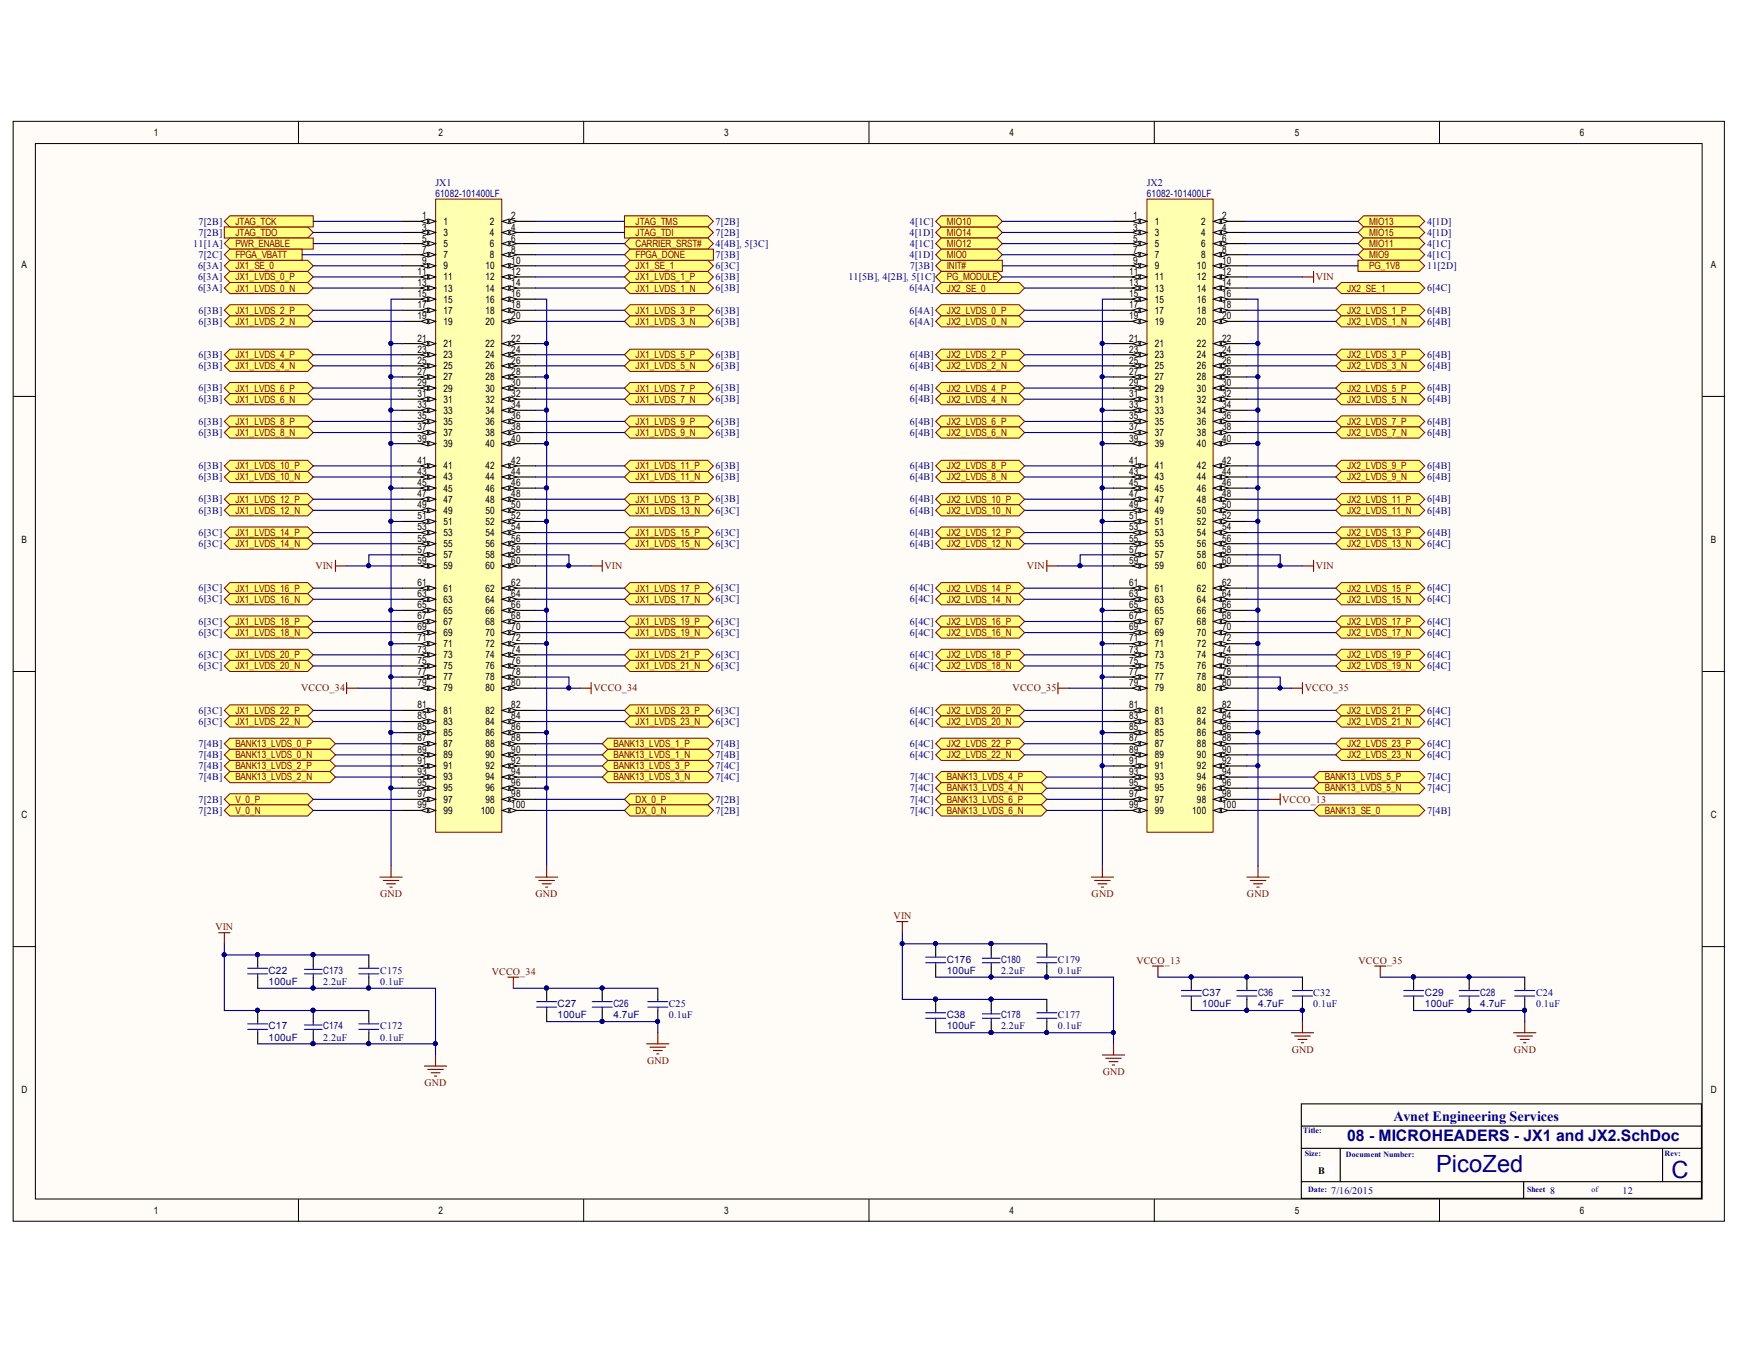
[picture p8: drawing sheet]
<svg xmlns="http://www.w3.org/2000/svg" width="279mm" height="216mm" viewBox="0 0 279 216" stroke-linecap="round" stroke-linejoin="round" font-family="sans-serif">
<defs><g id="words">
<g font-size="3.8" fill="#000080">
<text x="230.6" y="188.2">PicoZed</text>
<text x="268.4" y="189.1">C</text>
</g>
<text font-size="2.5" fill="#000080" x="216.3" y="183.1">08 - MICROHEADERS - JX1 and JX2.SchDoc</text>
<text font-size="2.3" fill="#000080" x="223.7" y="179.9">Avnet Engineering Services</text>
<g font-size="1.6">
<text x="24.7" y="21.8">1</text>
<text x="70.4" y="21.8">2</text>
<text x="116.3" y="21.8">3</text>
<text x="162.1" y="21.8">4</text>
<text x="207.9" y="21.8">5</text>
<text x="253.7" y="21.8">6</text>
<text x="67.8" y="35.2">1</text>
<text x="82.1" y="35.2">2</text>
<text x="182" y="35.2">1</text>
<text x="196.3" y="35.2">2</text>
<text x="67.8" y="37">3</text>
<text x="67.8" y="38.8">5</text>
<text x="67.8" y="40.6">7</text>
<text x="71.2" y="36.1">1</text>
<text x="71.2" y="37.9">3</text>
<text x="71.2" y="39.6">5</text>
<text x="71.2" y="41.4">7</text>
<text x="78.6" y="36.1">2</text>
<text x="78.6" y="37.9">4</text>
<text x="78.6" y="39.6">6</text>
<text x="78.6" y="41.4">8</text>
<text x="82.1" y="37">4</text>
<text x="82.1" y="38.8">6</text>
<text x="82.1" y="40.6">8</text>
<text x="182" y="37">3</text>
<text x="182" y="38.8">5</text>
<text x="182" y="40.6">7</text>
<text x="185.4" y="36.1">1</text>
<text x="185.4" y="37.9">3</text>
<text x="185.4" y="39.6">5</text>
<text x="185.4" y="41.4">7</text>
<text x="192.9" y="36.1">2</text>
<text x="192.9" y="37.9">4</text>
<text x="192.9" y="39.6">6</text>
<text x="192.9" y="41.4">8</text>
<text x="196.3" y="37">4</text>
<text x="196.3" y="38.8">6</text>
<text x="196.3" y="40.6">8</text>
<text x="3.5" y="43">A</text>
<text x="67.1" y="44.1">11</text>
<text x="67.1" y="45.9">13</text>
<text x="67.1" y="47.7">15</text>
<text x="67.8" y="42.4">9</text>
<text x="71.2" y="43.2">9</text>
<text x="71.2" y="45">11</text>
<text x="71.2" y="46.8">13</text>
<text x="78" y="43.2">10</text>
<text x="78" y="45">12</text>
<text x="78" y="46.8">14</text>
<text x="82.1" y="42.4">10</text>
<text x="82.1" y="44.1">12</text>
<text x="82.1" y="45.9">14</text>
<text x="82.1" y="47.7">16</text>
<text x="181.3" y="44.1">11</text>
<text x="181.3" y="45.9">13</text>
<text x="181.3" y="47.7">15</text>
<text x="182" y="42.4">9</text>
<text x="185.4" y="43.2">9</text>
<text x="185.4" y="45">11</text>
<text x="185.4" y="46.8">13</text>
<text x="192.2" y="43.2">10</text>
<text x="192.2" y="45">12</text>
<text x="192.2" y="46.8">14</text>
<text x="196.3" y="42.4">10</text>
<text x="196.3" y="44.1">12</text>
<text x="196.3" y="45.9">14</text>
<text x="196.3" y="47.7">16</text>
<text x="274.7" y="43">A</text>
<text x="67.1" y="49.5">17</text>
<text x="67.1" y="51.2">19</text>
<text x="71.2" y="48.6">15</text>
<text x="71.2" y="50.4">17</text>
<text x="71.2" y="52.2">19</text>
<text x="78" y="48.6">16</text>
<text x="78" y="50.4">18</text>
<text x="78" y="52.2">20</text>
<text x="82.1" y="49.5">18</text>
<text x="82.1" y="51.2">20</text>
<text x="181.3" y="49.5">17</text>
<text x="181.3" y="51.2">19</text>
<text x="185.4" y="48.6">15</text>
<text x="185.4" y="50.4">17</text>
<text x="185.4" y="52.2">19</text>
<text x="192.2" y="48.6">16</text>
<text x="192.2" y="50.4">18</text>
<text x="192.2" y="52.2">20</text>
<text x="196.3" y="49.5">18</text>
<text x="196.3" y="51.2">20</text>
<text x="67.1" y="54.9">21</text>
<text x="67.1" y="56.6">23</text>
<text x="67.1" y="58.4">25</text>
<text x="71.2" y="55.7">21</text>
<text x="71.2" y="57.5">23</text>
<text x="71.2" y="59.3">25</text>
<text x="78" y="55.7">22</text>
<text x="78" y="57.5">24</text>
<text x="78" y="59.3">26</text>
<text x="82.1" y="54.9">22</text>
<text x="82.1" y="56.6">24</text>
<text x="82.1" y="58.4">26</text>
<text x="181.3" y="54.9">21</text>
<text x="181.3" y="56.6">23</text>
<text x="181.3" y="58.4">25</text>
<text x="185.4" y="55.7">21</text>
<text x="185.4" y="57.5">23</text>
<text x="185.4" y="59.3">25</text>
<text x="192.2" y="55.7">22</text>
<text x="192.2" y="57.5">24</text>
<text x="192.2" y="59.3">26</text>
<text x="196.3" y="54.9">22</text>
<text x="196.3" y="56.6">24</text>
<text x="196.3" y="58.4">26</text>
<text x="67.1" y="60.2">27</text>
<text x="67.1" y="62">29</text>
<text x="67.1" y="63.7">31</text>
<text x="67.1" y="65.5">33</text>
<text x="71.2" y="61">27</text>
<text x="71.2" y="62.9">29</text>
<text x="71.2" y="64.7">31</text>
<text x="78" y="61">28</text>
<text x="78" y="62.9">30</text>
<text x="78" y="64.7">32</text>
<text x="82.1" y="60.2">28</text>
<text x="82.1" y="62">30</text>
<text x="82.1" y="63.7">32</text>
<text x="82.1" y="65.5">34</text>
<text x="181.3" y="60.2">27</text>
<text x="181.3" y="62">29</text>
<text x="181.3" y="63.7">31</text>
<text x="181.3" y="65.5">33</text>
<text x="185.4" y="61">27</text>
<text x="185.4" y="62.9">29</text>
<text x="185.4" y="64.7">31</text>
<text x="192.2" y="61">28</text>
<text x="192.2" y="62.9">30</text>
<text x="192.2" y="64.7">32</text>
<text x="196.3" y="60.2">28</text>
<text x="196.3" y="62">30</text>
<text x="196.3" y="63.7">32</text>
<text x="196.3" y="65.5">34</text>
<text x="67.1" y="67.3">35</text>
<text x="67.1" y="69.1">37</text>
<text x="67.1" y="70.9">39</text>
<text x="71.2" y="66.4">33</text>
<text x="71.2" y="68.2">35</text>
<text x="71.2" y="70">37</text>
<text x="71.2" y="71.8">39</text>
<text x="78" y="66.4">34</text>
<text x="78" y="68.2">36</text>
<text x="78" y="70">38</text>
<text x="78" y="71.8">40</text>
<text x="82.1" y="67.3">36</text>
<text x="82.1" y="69.1">38</text>
<text x="82.1" y="70.9">40</text>
<text x="181.3" y="67.3">35</text>
<text x="181.3" y="69.1">37</text>
<text x="181.3" y="70.9">39</text>
<text x="185.4" y="66.4">33</text>
<text x="185.4" y="68.2">35</text>
<text x="185.4" y="70">37</text>
<text x="185.4" y="71.8">39</text>
<text x="192.2" y="66.4">34</text>
<text x="192.2" y="68.2">36</text>
<text x="192.2" y="70">38</text>
<text x="192.2" y="71.8">40</text>
<text x="196.3" y="67.3">36</text>
<text x="196.3" y="69.1">38</text>
<text x="196.3" y="70.9">40</text>
<text x="67.1" y="74.5">41</text>
<text x="67.1" y="76.2">43</text>
<text x="71.2" y="75.3">41</text>
<text x="71.2" y="77.1">43</text>
<text x="78" y="75.3">42</text>
<text x="78" y="77.1">44</text>
<text x="82.1" y="74.5">42</text>
<text x="82.1" y="76.2">44</text>
<text x="181.3" y="74.5">41</text>
<text x="181.3" y="76.2">43</text>
<text x="185.4" y="75.3">41</text>
<text x="185.4" y="77.1">43</text>
<text x="192.2" y="75.3">42</text>
<text x="192.2" y="77.1">44</text>
<text x="196.3" y="74.5">42</text>
<text x="196.3" y="76.2">44</text>
<text x="67.1" y="78">45</text>
<text x="67.1" y="79.8">47</text>
<text x="67.1" y="81.6">49</text>
<text x="67.1" y="83.3">51</text>
<text x="71.2" y="79">45</text>
<text x="71.2" y="80.7">47</text>
<text x="71.2" y="82.5">49</text>
<text x="78" y="79">46</text>
<text x="78" y="80.7">48</text>
<text x="78" y="82.5">50</text>
<text x="82.1" y="78">46</text>
<text x="82.1" y="79.8">48</text>
<text x="82.1" y="81.6">50</text>
<text x="82.1" y="83.3">52</text>
<text x="181.3" y="78">45</text>
<text x="181.3" y="79.8">47</text>
<text x="181.3" y="81.6">49</text>
<text x="181.3" y="83.3">51</text>
<text x="185.4" y="79">45</text>
<text x="185.4" y="80.7">47</text>
<text x="185.4" y="82.5">49</text>
<text x="192.2" y="79">46</text>
<text x="192.2" y="80.7">48</text>
<text x="192.2" y="82.5">50</text>
<text x="196.3" y="78">46</text>
<text x="196.3" y="79.8">48</text>
<text x="196.3" y="81.6">50</text>
<text x="196.3" y="83.3">52</text>
<text x="3.5" y="87.2">B</text>
<text x="67.1" y="85.1">53</text>
<text x="67.1" y="87">55</text>
<text x="67.1" y="88.8">57</text>
<text x="71.2" y="84.3">51</text>
<text x="71.2" y="86.1">53</text>
<text x="71.2" y="87.8">55</text>
<text x="71.2" y="89.6">57</text>
<text x="78" y="84.3">52</text>
<text x="78" y="86.1">54</text>
<text x="78" y="87.8">56</text>
<text x="78" y="89.6">58</text>
<text x="82.1" y="85.1">54</text>
<text x="82.1" y="87">56</text>
<text x="82.1" y="88.8">58</text>
<text x="181.3" y="85.1">53</text>
<text x="181.3" y="87">55</text>
<text x="181.3" y="88.8">57</text>
<text x="185.4" y="84.3">51</text>
<text x="185.4" y="86.1">53</text>
<text x="185.4" y="87.8">55</text>
<text x="185.4" y="89.6">57</text>
<text x="192.2" y="84.3">52</text>
<text x="192.2" y="86.1">54</text>
<text x="192.2" y="87.8">56</text>
<text x="192.2" y="89.6">58</text>
<text x="196.3" y="85.1">54</text>
<text x="196.3" y="87">56</text>
<text x="196.3" y="88.8">58</text>
<text x="274.7" y="87.2">B</text>
<text x="67.1" y="90.5">59</text>
<text x="67.1" y="94.1">61</text>
<text x="67.1" y="95.9">63</text>
<text x="71.2" y="91.4">59</text>
<text x="71.2" y="95">61</text>
<text x="78" y="91.4">60</text>
<text x="78" y="95">62</text>
<text x="82.1" y="90.5">60</text>
<text x="82.1" y="94.1">62</text>
<text x="82.1" y="95.9">64</text>
<text x="181.3" y="90.5">59</text>
<text x="181.3" y="94.1">61</text>
<text x="181.3" y="95.9">63</text>
<text x="185.4" y="91.4">59</text>
<text x="185.4" y="95">61</text>
<text x="192.2" y="91.4">60</text>
<text x="192.2" y="95">62</text>
<text x="196.3" y="90.5">60</text>
<text x="196.3" y="94.1">62</text>
<text x="196.3" y="95.9">64</text>
<text x="67.1" y="97.6">65</text>
<text x="67.1" y="99.4">67</text>
<text x="67.1" y="101.2">69</text>
<text x="71.2" y="96.8">63</text>
<text x="71.2" y="98.6">65</text>
<text x="71.2" y="100.3">67</text>
<text x="78" y="96.8">64</text>
<text x="78" y="98.6">66</text>
<text x="78" y="100.3">68</text>
<text x="82.1" y="97.6">66</text>
<text x="82.1" y="99.4">68</text>
<text x="82.1" y="101.2">70</text>
<text x="181.3" y="97.6">65</text>
<text x="181.3" y="99.4">67</text>
<text x="181.3" y="101.2">69</text>
<text x="185.4" y="96.8">63</text>
<text x="185.4" y="98.6">65</text>
<text x="185.4" y="100.3">67</text>
<text x="192.2" y="96.8">64</text>
<text x="192.2" y="98.6">66</text>
<text x="192.2" y="100.3">68</text>
<text x="196.3" y="97.6">66</text>
<text x="196.3" y="99.4">68</text>
<text x="196.3" y="101.2">70</text>
<text x="67.1" y="103">71</text>
<text x="67.1" y="104.8">73</text>
<text x="67.1" y="106.6">75</text>
<text x="71.2" y="102.1">69</text>
<text x="71.2" y="103.9">71</text>
<text x="71.2" y="105.7">73</text>
<text x="71.2" y="107.4">75</text>
<text x="78" y="102.1">70</text>
<text x="78" y="103.9">72</text>
<text x="78" y="105.7">74</text>
<text x="78" y="107.4">76</text>
<text x="82.1" y="103">72</text>
<text x="82.1" y="104.8">74</text>
<text x="82.1" y="106.6">76</text>
<text x="181.3" y="103">71</text>
<text x="181.3" y="104.8">73</text>
<text x="181.3" y="106.6">75</text>
<text x="185.4" y="102.1">69</text>
<text x="185.4" y="103.9">71</text>
<text x="185.4" y="105.7">73</text>
<text x="185.4" y="107.4">75</text>
<text x="192.2" y="102.1">70</text>
<text x="192.2" y="103.9">72</text>
<text x="192.2" y="105.7">74</text>
<text x="192.2" y="107.4">76</text>
<text x="196.3" y="103">72</text>
<text x="196.3" y="104.8">74</text>
<text x="196.3" y="106.6">76</text>
<text x="67.1" y="108.4">77</text>
<text x="67.1" y="110.1">79</text>
<text x="67.1" y="113.7">81</text>
<text x="71.2" y="109.2">77</text>
<text x="71.2" y="111">79</text>
<text x="78" y="109.2">78</text>
<text x="78" y="111">80</text>
<text x="82.1" y="108.4">78</text>
<text x="82.1" y="110.1">80</text>
<text x="82.1" y="113.7">82</text>
<text x="181.3" y="108.4">77</text>
<text x="181.3" y="110.1">79</text>
<text x="181.3" y="113.7">81</text>
<text x="185.4" y="109.2">77</text>
<text x="185.4" y="111">79</text>
<text x="192.2" y="109.2">78</text>
<text x="192.2" y="111">80</text>
<text x="196.3" y="108.4">78</text>
<text x="196.3" y="110.1">80</text>
<text x="196.3" y="113.7">82</text>
<text x="67.1" y="115.5">83</text>
<text x="67.1" y="117.2">85</text>
<text x="67.1" y="119">87</text>
<text x="71.2" y="114.6">81</text>
<text x="71.2" y="116.4">83</text>
<text x="71.2" y="118.2">85</text>
<text x="71.2" y="119.9">87</text>
<text x="78" y="114.6">82</text>
<text x="78" y="116.4">84</text>
<text x="78" y="118.2">86</text>
<text x="78" y="119.9">88</text>
<text x="82.1" y="115.5">84</text>
<text x="82.1" y="117.2">86</text>
<text x="82.1" y="119">88</text>
<text x="181.3" y="115.5">83</text>
<text x="181.3" y="117.2">85</text>
<text x="181.3" y="119">87</text>
<text x="185.4" y="114.6">81</text>
<text x="185.4" y="116.4">83</text>
<text x="185.4" y="118.2">85</text>
<text x="185.4" y="119.9">87</text>
<text x="192.2" y="114.6">82</text>
<text x="192.2" y="116.4">84</text>
<text x="192.2" y="118.2">86</text>
<text x="192.2" y="119.9">88</text>
<text x="196.3" y="115.5">84</text>
<text x="196.3" y="117.2">86</text>
<text x="196.3" y="119">88</text>
<text x="67.1" y="120.9">89</text>
<text x="67.1" y="122.7">91</text>
<text x="67.1" y="124.4">93</text>
<text x="71.2" y="121.7">89</text>
<text x="71.2" y="123.5">91</text>
<text x="71.2" y="125.3">93</text>
<text x="78" y="121.7">90</text>
<text x="78" y="123.5">92</text>
<text x="78" y="125.3">94</text>
<text x="82.1" y="120.9">90</text>
<text x="82.1" y="122.7">92</text>
<text x="82.1" y="124.4">94</text>
<text x="181.3" y="120.9">89</text>
<text x="181.3" y="122.7">91</text>
<text x="181.3" y="124.4">93</text>
<text x="185.4" y="121.7">89</text>
<text x="185.4" y="123.5">91</text>
<text x="185.4" y="125.3">93</text>
<text x="192.2" y="121.7">90</text>
<text x="192.2" y="123.5">92</text>
<text x="192.2" y="125.3">94</text>
<text x="196.3" y="120.9">90</text>
<text x="196.3" y="122.7">92</text>
<text x="196.3" y="124.4">94</text>
<text x="3.5" y="131.4">C</text>
<text x="67.1" y="126.2">95</text>
<text x="67.1" y="128">97</text>
<text x="67.1" y="129.8">99</text>
<text x="71.2" y="127">95</text>
<text x="71.2" y="128.9">97</text>
<text x="71.2" y="130.7">99</text>
<text x="77.2" y="130.7">100</text>
<text x="78" y="127">96</text>
<text x="78" y="128.9">98</text>
<text x="82.1" y="126.2">96</text>
<text x="82.1" y="128">98</text>
<text x="82.1" y="129.8">100</text>
<text x="181.3" y="126.2">95</text>
<text x="181.3" y="128">97</text>
<text x="181.3" y="129.8">99</text>
<text x="185.4" y="127">95</text>
<text x="185.4" y="128.9">97</text>
<text x="185.4" y="130.7">99</text>
<text x="191.4" y="130.7">100</text>
<text x="192.2" y="127">96</text>
<text x="192.2" y="128.9">98</text>
<text x="196.3" y="126.2">96</text>
<text x="196.3" y="128">98</text>
<text x="196.3" y="129.8">100</text>
<text x="274.7" y="131.4">C</text>
<text x="3.5" y="175.5">D</text>
<text x="274.7" y="175.5">D</text>
<text x="211.6" y="188.4">B</text>
<text x="24.7" y="194.9">1</text>
<text x="70.4" y="194.9">2</text>
<text x="116.3" y="194.9">3</text>
<text x="162.1" y="194.9">4</text>
<text x="207.9" y="194.9">5</text>
<text x="253.7" y="194.9">6</text>
</g>
<g font-size="1.6" fill="#000080">
<text x="69.9" y="29.8">JX1</text>
<text x="184.2" y="29.8">JX2</text>
<text x="69.9" y="31.6">61082-101400LF</text>
<text x="184.2" y="31.6">61082-101400LF</text>
<text x="31" y="39.6">11[1A]</text>
<text x="31.9" y="37.9">7[2B]</text>
<text x="31.9" y="36.1">7[2B]</text>
<text x="31.9" y="41.4">7[2C]</text>
<text x="114.9" y="36.1">7[2B]</text>
<text x="114.9" y="37.9">7[2B]</text>
<text x="114.9" y="39.6">4[4B], 5[3C]</text>
<text x="114.9" y="41.4">7[3B]</text>
<text x="146" y="37.9">4[1D]</text>
<text x="146" y="41.4">4[1D]</text>
<text x="146.1" y="39.6">4[1C]</text>
<text x="146.1" y="36.1">4[1C]</text>
<text x="229.2" y="36.1">4[1D]</text>
<text x="229.2" y="37.9">4[1D]</text>
<text x="229.2" y="39.6">4[1C]</text>
<text x="229.2" y="41.4">4[1C]</text>
<text x="31.8" y="45">6[3A]</text>
<text x="31.8" y="46.7">6[3A]</text>
<text x="31.8" y="43.2">6[3A]</text>
<text x="114.9" y="45">6[3B]</text>
<text x="114.9" y="46.7">6[3B]</text>
<text x="114.9" y="43.2">6[3C]</text>
<text x="136.2" y="45">11[5B], 4[2B], 5[1C]</text>
<text x="146" y="46.7">6[4A]</text>
<text x="146.1" y="43.2">7[3B]</text>
<text x="229.2" y="46.7">6[4C]</text>
<text x="229.2" y="43.2">11[2D]</text>
<text x="31.9" y="50.4">6[3B]</text>
<text x="31.9" y="52.2">6[3B]</text>
<text x="114.9" y="50.4">6[3B]</text>
<text x="114.9" y="52.2">6[3B]</text>
<text x="146" y="50.4">6[4A]</text>
<text x="146" y="52.2">6[4A]</text>
<text x="229.2" y="50.4">6[4B]</text>
<text x="229.2" y="52.2">6[4B]</text>
<text x="31.9" y="57.5">6[3B]</text>
<text x="31.9" y="59.3">6[3B]</text>
<text x="114.9" y="57.5">6[3B]</text>
<text x="114.9" y="59.3">6[3B]</text>
<text x="146.1" y="57.5">6[4B]</text>
<text x="146.1" y="59.3">6[4B]</text>
<text x="229.2" y="57.5">6[4B]</text>
<text x="229.2" y="59.3">6[4B]</text>
<text x="31.9" y="62.8">6[3B]</text>
<text x="31.9" y="64.6">6[3B]</text>
<text x="114.9" y="62.8">6[3B]</text>
<text x="114.9" y="64.6">6[3B]</text>
<text x="146.1" y="62.8">6[4B]</text>
<text x="146.1" y="64.6">6[4B]</text>
<text x="229.2" y="62.8">6[4B]</text>
<text x="229.2" y="64.6">6[4B]</text>
<text x="31.9" y="68.2">6[3B]</text>
<text x="31.9" y="70">6[3B]</text>
<text x="114.9" y="68.2">6[3B]</text>
<text x="114.9" y="70">6[3B]</text>
<text x="146.1" y="68.2">6[4B]</text>
<text x="146.1" y="70">6[4B]</text>
<text x="229.2" y="68.2">6[4B]</text>
<text x="229.2" y="70">6[4B]</text>
<text x="31.9" y="75.3">6[3B]</text>
<text x="31.9" y="77.1">6[3B]</text>
<text x="114.9" y="75.3">6[3B]</text>
<text x="114.9" y="77.1">6[3B]</text>
<text x="146.1" y="75.3">6[4B]</text>
<text x="146.1" y="77.1">6[4B]</text>
<text x="229.2" y="75.3">6[4B]</text>
<text x="229.2" y="77.1">6[4B]</text>
<text x="31.9" y="80.6">6[3B]</text>
<text x="31.9" y="82.5">6[3B]</text>
<text x="114.9" y="80.6">6[3B]</text>
<text x="114.9" y="82.5">6[3C]</text>
<text x="146.1" y="80.6">6[4B]</text>
<text x="146.1" y="82.5">6[4B]</text>
<text x="229.2" y="80.6">6[4B]</text>
<text x="229.2" y="82.5">6[4B]</text>
<text x="31.9" y="86.1">6[3C]</text>
<text x="31.9" y="87.8">6[3C]</text>
<text x="114.9" y="86.1">6[3C]</text>
<text x="114.9" y="87.8">6[3C]</text>
<text x="146.1" y="86.1">6[4B]</text>
<text x="146.1" y="87.8">6[4B]</text>
<text x="229.2" y="86.1">6[4B]</text>
<text x="229.2" y="87.8">6[4C]</text>
<text x="31.9" y="94.9">6[3C]</text>
<text x="114.9" y="94.9">6[3C]</text>
<text x="146.1" y="94.9">6[4C]</text>
<text x="229.2" y="94.9">6[4C]</text>
<text x="31.9" y="96.7">6[3C]</text>
<text x="31.9" y="100.3">6[3C]</text>
<text x="114.9" y="96.7">6[3C]</text>
<text x="114.9" y="100.3">6[3C]</text>
<text x="146.1" y="96.7">6[4C]</text>
<text x="146.1" y="100.3">6[4C]</text>
<text x="229.2" y="96.7">6[4C]</text>
<text x="229.2" y="100.3">6[4C]</text>
<text x="31.9" y="102.1">6[3C]</text>
<text x="31.9" y="105.7">6[3C]</text>
<text x="31.9" y="107.4">6[3C]</text>
<text x="114.9" y="102.1">6[3C]</text>
<text x="114.9" y="105.7">6[3C]</text>
<text x="114.9" y="107.4">6[3C]</text>
<text x="146.1" y="102.1">6[4C]</text>
<text x="146.1" y="105.7">6[4C]</text>
<text x="146.1" y="107.4">6[4C]</text>
<text x="229.2" y="102.1">6[4C]</text>
<text x="229.2" y="105.7">6[4C]</text>
<text x="229.2" y="107.4">6[4C]</text>
<text x="31.9" y="114.5">6[3C]</text>
<text x="31.9" y="116.4">6[3C]</text>
<text x="31.9" y="119.9">7[4B]</text>
<text x="114.9" y="114.5">6[3C]</text>
<text x="114.9" y="116.4">6[3C]</text>
<text x="114.9" y="119.9">7[4B]</text>
<text x="146.1" y="114.5">6[4C]</text>
<text x="146.1" y="116.4">6[4C]</text>
<text x="146.1" y="119.9">6[4C]</text>
<text x="229.2" y="114.5">6[4C]</text>
<text x="229.2" y="116.4">6[4C]</text>
<text x="229.2" y="119.9">6[4C]</text>
<text x="31.9" y="121.7">7[4B]</text>
<text x="31.9" y="123.5">7[4B]</text>
<text x="31.9" y="125.3">7[4B]</text>
<text x="114.9" y="121.7">7[4B]</text>
<text x="114.9" y="123.5">7[4C]</text>
<text x="114.9" y="125.3">7[4C]</text>
<text x="146.1" y="121.7">6[4C]</text>
<text x="146.1" y="125.3">7[4C]</text>
<text x="229.2" y="121.7">6[4C]</text>
<text x="229.2" y="125.3">7[4C]</text>
<text x="31.9" y="128.8">7[2B]</text>
<text x="31.9" y="130.6">7[2B]</text>
<text x="114.9" y="128.8">7[2B]</text>
<text x="114.9" y="130.6">7[2B]</text>
<text x="146.1" y="127">7[4C]</text>
<text x="146.1" y="128.8">7[4C]</text>
<text x="146.1" y="130.6">7[4C]</text>
<text x="229.2" y="130.6">7[4B]</text>
<text x="229.2" y="127">7[4C]</text>
<text x="152" y="154.5">C176</text>
<text x="160.7" y="154.5">C180</text>
<text x="169.9" y="154.5">C179</text>
<text x="43.1" y="158.2">100uF</text>
<text x="43.1" y="156.4">C22</text>
<text x="51.9" y="158.2">2.2uF</text>
<text x="51.9" y="156.4">C173</text>
<text x="61.1" y="158.2">0.1uF</text>
<text x="61.1" y="156.3">C175</text>
<text x="89.5" y="161.7">C27</text>
<text x="98.5" y="161.7">C26</text>
<text x="107.4" y="161.7">C25</text>
<text x="152" y="156.4">100uF</text>
<text x="160.7" y="156.3">2.2uF</text>
<text x="169.9" y="156.3">0.1uF</text>
<text x="193" y="161.7">100uF</text>
<text x="193" y="159.9">C37</text>
<text x="202" y="161.7">4.7uF</text>
<text x="202" y="159.9">C36</text>
<text x="210.9" y="161.7">0.1uF</text>
<text x="210.9" y="159.9">C32</text>
<text x="228.8" y="161.7">100uF</text>
<text x="228.8" y="159.9">C29</text>
<text x="237.7" y="161.7">4.7uF</text>
<text x="237.7" y="159.9">C28</text>
<text x="246.7" y="161.7">0.1uF</text>
<text x="246.7" y="159.9">C24</text>
<text x="43.1" y="167">100uF</text>
<text x="43.1" y="165.3">C17</text>
<text x="51.9" y="167">2.2uF</text>
<text x="51.9" y="165.3">C174</text>
<text x="61.1" y="167">0.1uF</text>
<text x="61.1" y="165.3">C172</text>
<text x="89.5" y="163.5">100uF</text>
<text x="98.5" y="163.5">4.7uF</text>
<text x="107.4" y="163.5">0.1uF</text>
<text x="152" y="165.3">100uF</text>
<text x="152" y="163.5">C38</text>
<text x="160.7" y="165.3">2.2uF</text>
<text x="160.7" y="163.5">C178</text>
<text x="169.9" y="165.3">0.1uF</text>
<text x="169.9" y="163.5">C177</text>
<text x="213.8" y="191.6">7/16/2015</text>
<text x="248.9" y="191.6">8</text>
<text x="260.5" y="191.6">12</text>
</g>
<g font-size="1.6" fill="#800000">
<text x="37.8" y="37.9">JTAG_TDO</text>
<text x="37.8" y="36.1">JTAG_TCK</text>
<text x="37.8" y="39.6">PWR_ENABLE</text>
<text x="37.8" y="41.4">FPGA_VBATT</text>
<text x="102.1" y="36.1">JTAG_TMS</text>
<text x="102.1" y="37.9">JTAG_TDI</text>
<text x="102.1" y="39.6">CARRIER_SRST#</text>
<text x="102.1" y="41.4">FPGA_DONE</text>
<text x="152" y="37.9">MIO14</text>
<text x="152" y="39.6">MIO12</text>
<text x="152" y="36.1">MIO10</text>
<text x="152" y="41.4">MIO0</text>
<text x="219.9" y="36.1">MIO13</text>
<text x="219.9" y="37.9">MIO15</text>
<text x="219.9" y="39.6">MIO11</text>
<text x="219.9" y="41.4">MIO9</text>
<text x="37.8" y="45">JX1_LVDS_0_P</text>
<text x="37.8" y="46.8">JX1_LVDS_0_N</text>
<text x="37.8" y="43.2">JX1_SE_0</text>
<text x="102.1" y="45">JX1_LVDS_1_P</text>
<text x="102.1" y="46.8">JX1_LVDS_1_N</text>
<text x="102.1" y="43.2">JX1_SE_1</text>
<text x="152" y="46.8">JX2_SE_0</text>
<text x="152" y="43.2">INIT#</text>
<text x="152" y="45">PG_MODULE</text>
<text x="211.3" y="45">VIN</text>
<text x="216.3" y="46.8">JX2_SE_1</text>
<text x="219.9" y="43.2">PG_1V8</text>
<text x="37.8" y="50.4">JX1_LVDS_2_P</text>
<text x="37.8" y="52.2">JX1_LVDS_2_N</text>
<text x="102.1" y="50.4">JX1_LVDS_3_P</text>
<text x="102.1" y="52.2">JX1_LVDS_3_N</text>
<text x="152" y="50.4">JX2_LVDS_0_P</text>
<text x="152" y="52.2">JX2_LVDS_0_N</text>
<text x="216.3" y="50.4">JX2_LVDS_1_P</text>
<text x="216.3" y="52.2">JX2_LVDS_1_N</text>
<text x="37.8" y="57.5">JX1_LVDS_4_P</text>
<text x="37.8" y="59.3">JX1_LVDS_4_N</text>
<text x="102.1" y="57.5">JX1_LVDS_5_P</text>
<text x="102.1" y="59.3">JX1_LVDS_5_N</text>
<text x="152" y="57.5">JX2_LVDS_2_P</text>
<text x="152" y="59.3">JX2_LVDS_2_N</text>
<text x="216.3" y="57.5">JX2_LVDS_3_P</text>
<text x="216.3" y="59.3">JX2_LVDS_3_N</text>
<text x="37.8" y="62.9">JX1_LVDS_6_P</text>
<text x="37.8" y="64.7">JX1_LVDS_6_N</text>
<text x="102.1" y="62.9">JX1_LVDS_7_P</text>
<text x="102.1" y="64.7">JX1_LVDS_7_N</text>
<text x="152" y="62.9">JX2_LVDS_4_P</text>
<text x="152" y="64.7">JX2_LVDS_4_N</text>
<text x="216.3" y="62.9">JX2_LVDS_5_P</text>
<text x="216.3" y="64.7">JX2_LVDS_5_N</text>
<text x="37.8" y="68.2">JX1_LVDS_8_P</text>
<text x="37.8" y="70">JX1_LVDS_8_N</text>
<text x="102.1" y="68.2">JX1_LVDS_9_P</text>
<text x="102.1" y="70">JX1_LVDS_9_N</text>
<text x="152" y="68.2">JX2_LVDS_6_P</text>
<text x="152" y="70">JX2_LVDS_6_N</text>
<text x="216.3" y="68.2">JX2_LVDS_7_P</text>
<text x="216.3" y="70">JX2_LVDS_7_N</text>
<text x="37.8" y="75.3">JX1_LVDS_10_P</text>
<text x="37.8" y="77.1">JX1_LVDS_10_N</text>
<text x="102.1" y="75.3">JX1_LVDS_11_P</text>
<text x="102.1" y="77.1">JX1_LVDS_11_N</text>
<text x="152" y="75.3">JX2_LVDS_8_P</text>
<text x="152" y="77.1">JX2_LVDS_8_N</text>
<text x="216.3" y="75.3">JX2_LVDS_9_P</text>
<text x="216.3" y="77.1">JX2_LVDS_9_N</text>
<text x="37.8" y="80.7">JX1_LVDS_12_P</text>
<text x="37.8" y="82.5">JX1_LVDS_12_N</text>
<text x="102.1" y="80.7">JX1_LVDS_13_P</text>
<text x="102.1" y="82.5">JX1_LVDS_13_N</text>
<text x="152" y="80.7">JX2_LVDS_10_P</text>
<text x="152" y="82.5">JX2_LVDS_10_N</text>
<text x="216.3" y="80.7">JX2_LVDS_11_P</text>
<text x="216.3" y="82.5">JX2_LVDS_11_N</text>
<text x="37.8" y="86.1">JX1_LVDS_14_P</text>
<text x="37.8" y="87.8">JX1_LVDS_14_N</text>
<text x="102.1" y="86.1">JX1_LVDS_15_P</text>
<text x="102.1" y="87.8">JX1_LVDS_15_N</text>
<text x="152" y="86.1">JX2_LVDS_12_P</text>
<text x="152" y="87.8">JX2_LVDS_12_N</text>
<text x="216.3" y="86.1">JX2_LVDS_13_P</text>
<text x="216.3" y="87.8">JX2_LVDS_13_N</text>
<text x="37.8" y="95">JX1_LVDS_16_P</text>
<text x="50.7" y="91.4">VIN</text>
<text x="97.1" y="91.4">VIN</text>
<text x="102.1" y="95">JX1_LVDS_17_P</text>
<text x="152" y="95">JX2_LVDS_14_P</text>
<text x="164.9" y="91.4">VIN</text>
<text x="211.3" y="91.4">VIN</text>
<text x="216.3" y="95">JX2_LVDS_15_P</text>
<text x="37.8" y="96.8">JX1_LVDS_16_N</text>
<text x="37.8" y="100.3">JX1_LVDS_18_P</text>
<text x="102.1" y="96.8">JX1_LVDS_17_N</text>
<text x="102.1" y="100.3">JX1_LVDS_19_P</text>
<text x="152" y="96.8">JX2_LVDS_14_N</text>
<text x="152" y="100.3">JX2_LVDS_16_P</text>
<text x="216.3" y="96.8">JX2_LVDS_15_N</text>
<text x="216.3" y="100.3">JX2_LVDS_17_P</text>
<text x="37.8" y="102.1">JX1_LVDS_18_N</text>
<text x="37.8" y="105.7">JX1_LVDS_20_P</text>
<text x="37.8" y="107.4">JX1_LVDS_20_N</text>
<text x="102.1" y="102.1">JX1_LVDS_19_N</text>
<text x="102.1" y="105.7">JX1_LVDS_21_P</text>
<text x="102.1" y="107.4">JX1_LVDS_21_N</text>
<text x="152" y="102.1">JX2_LVDS_16_N</text>
<text x="152" y="105.7">JX2_LVDS_18_P</text>
<text x="152" y="107.4">JX2_LVDS_18_N</text>
<text x="216.3" y="102.1">JX2_LVDS_17_N</text>
<text x="216.3" y="105.7">JX2_LVDS_19_P</text>
<text x="216.3" y="107.4">JX2_LVDS_19_N</text>
<text x="48.4" y="111">VCCO_34</text>
<text x="95.3" y="111">VCCO_34</text>
<text x="162.6" y="111">VCCO_35</text>
<text x="209.5" y="111">VCCO_35</text>
<text x="37.8" y="114.6">JX1_LVDS_22_P</text>
<text x="37.8" y="116.4">JX1_LVDS_22_N</text>
<text x="37.8" y="119.9">BANK13_LVDS_0_P</text>
<text x="98.5" y="119.9">BANK13_LVDS_1_P</text>
<text x="102.1" y="114.6">JX1_LVDS_23_P</text>
<text x="102.1" y="116.4">JX1_LVDS_23_N</text>
<text x="152" y="114.6">JX2_LVDS_20_P</text>
<text x="152" y="116.4">JX2_LVDS_20_N</text>
<text x="152" y="119.9">JX2_LVDS_22_P</text>
<text x="216.3" y="114.6">JX2_LVDS_21_P</text>
<text x="216.3" y="116.4">JX2_LVDS_21_N</text>
<text x="216.3" y="119.9">JX2_LVDS_23_P</text>
<text x="37.8" y="121.7">BANK13_LVDS_0_N</text>
<text x="37.8" y="123.5">BANK13_LVDS_2_P</text>
<text x="37.8" y="125.3">BANK13_LVDS_2_N</text>
<text x="98.5" y="121.7">BANK13_LVDS_1_N</text>
<text x="98.5" y="123.5">BANK13_LVDS_3_P</text>
<text x="98.5" y="125.3">BANK13_LVDS_3_N</text>
<text x="152" y="121.7">JX2_LVDS_22_N</text>
<text x="152" y="125.3">BANK13_LVDS_4_P</text>
<text x="212.7" y="125.3">BANK13_LVDS_5_P</text>
<text x="216.3" y="121.7">JX2_LVDS_23_N</text>
<text x="37.8" y="128.9">V_0_P</text>
<text x="37.8" y="130.7">V_0_N</text>
<text x="102.1" y="128.9">DX_0_P</text>
<text x="102.1" y="130.7">DX_0_N</text>
<text x="152" y="127">BANK13_LVDS_4_N</text>
<text x="152" y="128.9">BANK13_LVDS_6_P</text>
<text x="152" y="130.7">BANK13_LVDS_6_N</text>
<text x="205.9" y="128.8">VCCO_13</text>
<text x="212.7" y="130.7">BANK13_SE_0</text>
<text x="212.7" y="127">BANK13_LVDS_5_N</text>
<text x="34.6" y="149.4">VIN</text>
<text x="61.1" y="144">GND</text>
<text x="86" y="144">GND</text>
<text x="143.5" y="147.6">VIN</text>
<text x="175.3" y="144">GND</text>
<text x="200.2" y="144">GND</text>
<text x="182.5" y="154.7">VCCO_13</text>
<text x="218.2" y="154.7">VCCO_35</text>
<text x="79" y="156.5">VCCO_34</text>
<text x="103.9" y="170.7">GND</text>
<text x="177.1" y="172.5">GND</text>
<text x="207.4" y="169">GND</text>
<text x="243.1" y="169">GND</text>
<text x="68.2" y="174.4">GND</text>
</g>
<g font-size="1.3" fill="#000080">
<text x="209.3" y="181.9">Title:</text>
<text x="209.5" y="185.6">Size:</text>
<text x="216.1" y="185.8">Document Number:</text>
<text x="267.3" y="185.6">Rev:</text>
<text x="210" y="191.4">Date:</text>
<text x="245.2" y="191.4">Sheet</text>
<text x="255.5" y="191.4">of</text>
</g>
</g></defs>
<g fill="#fffcf8" stroke="#000" stroke-width=".16">
<path d="M2.1 19.5h274.8v176.5h-274.8z"/>
<path d="M5.7 23h267.6v169.5h-267.6z"/>
</g>
<g fill="none" stroke="#000" stroke-width=".16">
<path d="M47.9 19.5v3.5M93.7 19.5v3.5M139.5 19.5v3.5M185.4 19.5v3.5M231.1 19.5v3.5M2.1 63.6h3.6M273.4 63.6h3.6M2.1 107.8h3.6M273.4 107.8h3.6M2.1 151.9h3.6M273.4 151.9h3.6M47.9 192.5v3.6"/>
<path d="M93.7 192.5v3.6M139.5 192.5v3.6M185.4 192.5v3.6M231.1 192.5v3.6"/>
</g>
<path d="M209 177.2h64.2v15.2h-64.2zM209 180.8h64.2M209 184.3h64.2M209 189.7h64.2M215.2 184.3v5.4M244.7 189.7v2.7M267 184.3v5.4" fill="none" stroke="#000" stroke-width=".18"/>
<path d="M211.6 187h2.6v1.7h-2.6z" fill="#fff" stroke="#fff" stroke-width=".16"/>
<path d="M70 32h10.6v101.6h-10.6z" fill="#ffffb0" stroke="#800000" stroke-width=".16"/>
<path d="M64.6 35.5h5.3" fill="none" stroke="#000" stroke-width=".18"/>
<path d="M68.9 35.2l1 .3-1 .4z" fill="#fffcf8"/>
<path d="M68.9 35.2l1 .3-1 .4z" fill="none" stroke="#000" stroke-width=".16"/>
<path d="M67.6 35.5l1.1-.3v.7z" fill="#fffcf8"/>
<path d="M67.6 35.5l1.1-.3v.7z" fill="none" stroke="#000" stroke-width=".16"/>
<path d="M80.6 35.5h5.4" fill="none" stroke="#000" stroke-width=".18"/>
<path d="M80.6 35.5l1.1-.3v.7z" fill="#fffcf8"/>
<path d="M80.6 35.5l1.1-.3v.7z" fill="none" stroke="#000" stroke-width=".16"/>
<path d="M81.9 35.2l1.1 .3-1.1 .4z" fill="#fffcf8"/>
<path d="M81.9 35.2l1.1 .3-1.1 .4z" fill="none" stroke="#000" stroke-width=".16"/>
<path d="M64.6 37.3h5.3" fill="none" stroke="#000" stroke-width=".18"/>
<path d="M68.9 37l1 .3-1 .4z" fill="#fffcf8"/>
<path d="M68.9 37l1 .3-1 .4z" fill="none" stroke="#000" stroke-width=".16"/>
<path d="M67.6 37.3l1.1-.3v.7z" fill="#fffcf8"/>
<path d="M67.6 37.3l1.1-.3v.7z" fill="none" stroke="#000" stroke-width=".16"/>
<path d="M80.6 37.3h5.4" fill="none" stroke="#000" stroke-width=".18"/>
<path d="M80.6 37.3l1.1-.3v.7z" fill="#fffcf8"/>
<path d="M80.6 37.3l1.1-.3v.7z" fill="none" stroke="#000" stroke-width=".16"/>
<path d="M81.9 37l1.1 .3-1.1 .4z" fill="#fffcf8"/>
<path d="M81.9 37l1.1 .3-1.1 .4z" fill="none" stroke="#000" stroke-width=".16"/>
<path d="M64.6 39.1h5.3" fill="none" stroke="#000" stroke-width=".18"/>
<path d="M68.9 38.7l1 .4-1 .4z" fill="#fffcf8"/>
<path d="M68.9 38.7l1 .4-1 .4z" fill="none" stroke="#000" stroke-width=".16"/>
<path d="M67.6 39.1l1.1-.4v.8z" fill="#fffcf8"/>
<path d="M67.6 39.1l1.1-.4v.8z" fill="none" stroke="#000" stroke-width=".16"/>
<path d="M80.6 39.1h5.4" fill="none" stroke="#000" stroke-width=".18"/>
<path d="M80.6 39.1l1.1-.4v.8z" fill="#fffcf8"/>
<path d="M80.6 39.1l1.1-.4v.8z" fill="none" stroke="#000" stroke-width=".16"/>
<path d="M81.9 38.7l1.1 .4-1.1 .4z" fill="#fffcf8"/>
<path d="M81.9 38.7l1.1 .4-1.1 .4z" fill="none" stroke="#000" stroke-width=".16"/>
<path d="M64.6 40.9h5.3" fill="none" stroke="#000" stroke-width=".18"/>
<path d="M68.9 40.5l1 .4-1 .3z" fill="#fffcf8"/>
<path d="M68.9 40.5l1 .4-1 .3z" fill="none" stroke="#000" stroke-width=".16"/>
<path d="M67.6 40.9l1.1-.4v.7z" fill="#fffcf8"/>
<path d="M67.6 40.9l1.1-.4v.7z" fill="none" stroke="#000" stroke-width=".16"/>
<path d="M80.6 40.9h5.4" fill="none" stroke="#000" stroke-width=".18"/>
<path d="M80.6 40.9l1.1-.4v.7z" fill="#fffcf8"/>
<path d="M80.6 40.9l1.1-.4v.7z" fill="none" stroke="#000" stroke-width=".16"/>
<path d="M81.9 40.5l1.1 .4-1.1 .3z" fill="#fffcf8"/>
<path d="M81.9 40.5l1.1 .4-1.1 .3z" fill="none" stroke="#000" stroke-width=".16"/>
<path d="M64.6 42.7h5.3" fill="none" stroke="#000" stroke-width=".18"/>
<path d="M68.9 42.3l1 .4-1 .3z" fill="#fffcf8"/>
<path d="M68.9 42.3l1 .4-1 .3z" fill="none" stroke="#000" stroke-width=".16"/>
<path d="M67.6 42.7l1.1-.4v.7z" fill="#fffcf8"/>
<path d="M67.6 42.7l1.1-.4v.7z" fill="none" stroke="#000" stroke-width=".16"/>
<path d="M80.6 42.7h5.4" fill="none" stroke="#000" stroke-width=".18"/>
<path d="M80.6 42.7l1.1-.4v.7z" fill="#fffcf8"/>
<path d="M80.6 42.7l1.1-.4v.7z" fill="none" stroke="#000" stroke-width=".16"/>
<path d="M81.9 42.3l1.1 .4-1.1 .3z" fill="#fffcf8"/>
<path d="M81.9 42.3l1.1 .4-1.1 .3z" fill="none" stroke="#000" stroke-width=".16"/>
<path d="M64.6 44.5h5.3" fill="none" stroke="#000" stroke-width=".18"/>
<path d="M68.9 44.1l1 .4-1 .3z" fill="#fffcf8"/>
<path d="M68.9 44.1l1 .4-1 .3z" fill="none" stroke="#000" stroke-width=".16"/>
<path d="M67.6 44.5l1.1-.4v.7z" fill="#fffcf8"/>
<path d="M67.6 44.5l1.1-.4v.7z" fill="none" stroke="#000" stroke-width=".16"/>
<path d="M80.6 44.5h5.4" fill="none" stroke="#000" stroke-width=".18"/>
<path d="M80.6 44.5l1.1-.4v.7z" fill="#fffcf8"/>
<path d="M80.6 44.5l1.1-.4v.7z" fill="none" stroke="#000" stroke-width=".16"/>
<path d="M81.9 44.1l1.1 .4-1.1 .3z" fill="#fffcf8"/>
<path d="M81.9 44.1l1.1 .4-1.1 .3z" fill="none" stroke="#000" stroke-width=".16"/>
<path d="M64.6 46.2h5.3" fill="none" stroke="#000" stroke-width=".18"/>
<path d="M68.9 45.9l1 .3-1 .4z" fill="#fffcf8"/>
<path d="M68.9 45.9l1 .3-1 .4z" fill="none" stroke="#000" stroke-width=".16"/>
<path d="M67.6 46.2l1.1-.3v.7z" fill="#fffcf8"/>
<path d="M67.6 46.2l1.1-.3v.7z" fill="none" stroke="#000" stroke-width=".16"/>
<path d="M80.6 46.2h5.4" fill="none" stroke="#000" stroke-width=".18"/>
<path d="M80.6 46.2l1.1-.3v.7z" fill="#fffcf8"/>
<path d="M80.6 46.2l1.1-.3v.7z" fill="none" stroke="#000" stroke-width=".16"/>
<path d="M81.9 45.9l1.1 .3-1.1 .4z" fill="#fffcf8"/>
<path d="M81.9 45.9l1.1 .3-1.1 .4z" fill="none" stroke="#000" stroke-width=".16"/>
<path d="M64.6 48h5.3" fill="none" stroke="#000" stroke-width=".18"/>
<path d="M68.9 47.7l1 .3-1 .4z" fill="#fffcf8"/>
<path d="M68.9 47.7l1 .3-1 .4z" fill="none" stroke="#000" stroke-width=".16"/>
<path d="M67.6 48l1.1-.3v.7z" fill="#fffcf8"/>
<path d="M67.6 48l1.1-.3v.7z" fill="none" stroke="#000" stroke-width=".16"/>
<path d="M80.6 48h5.4" fill="none" stroke="#000" stroke-width=".18"/>
<path d="M80.6 48l1.1-.3v.7z" fill="#fffcf8"/>
<path d="M80.6 48l1.1-.3v.7z" fill="none" stroke="#000" stroke-width=".16"/>
<path d="M81.9 47.7l1.1 .3-1.1 .4z" fill="#fffcf8"/>
<path d="M81.9 47.7l1.1 .3-1.1 .4z" fill="none" stroke="#000" stroke-width=".16"/>
<path d="M64.6 49.8h5.3" fill="none" stroke="#000" stroke-width=".18"/>
<path d="M68.9 49.4l1 .4-1 .4z" fill="#fffcf8"/>
<path d="M68.9 49.4l1 .4-1 .4z" fill="none" stroke="#000" stroke-width=".16"/>
<path d="M67.6 49.8l1.1-.4v.8z" fill="#fffcf8"/>
<path d="M67.6 49.8l1.1-.4v.8z" fill="none" stroke="#000" stroke-width=".16"/>
<path d="M80.6 49.8h5.4" fill="none" stroke="#000" stroke-width=".18"/>
<path d="M80.6 49.8l1.1-.4v.8z" fill="#fffcf8"/>
<path d="M80.6 49.8l1.1-.4v.8z" fill="none" stroke="#000" stroke-width=".16"/>
<path d="M81.9 49.4l1.1 .4-1.1 .4z" fill="#fffcf8"/>
<path d="M81.9 49.4l1.1 .4-1.1 .4z" fill="none" stroke="#000" stroke-width=".16"/>
<path d="M64.6 51.6h5.3" fill="none" stroke="#000" stroke-width=".18"/>
<path d="M68.9 51.2l1 .4-1 .3z" fill="#fffcf8"/>
<path d="M68.9 51.2l1 .4-1 .3z" fill="none" stroke="#000" stroke-width=".16"/>
<path d="M67.6 51.6l1.1-.4v.7z" fill="#fffcf8"/>
<path d="M67.6 51.6l1.1-.4v.7z" fill="none" stroke="#000" stroke-width=".16"/>
<path d="M80.6 51.6h5.4" fill="none" stroke="#000" stroke-width=".18"/>
<path d="M80.6 51.6l1.1-.4v.7z" fill="#fffcf8"/>
<path d="M80.6 51.6l1.1-.4v.7z" fill="none" stroke="#000" stroke-width=".16"/>
<path d="M81.9 51.2l1.1 .4-1.1 .3z" fill="#fffcf8"/>
<path d="M81.9 51.2l1.1 .4-1.1 .3z" fill="none" stroke="#000" stroke-width=".16"/>
<path d="M64.6 55.2h5.3" fill="none" stroke="#000" stroke-width=".18"/>
<path d="M68.9 54.8l1 .4-1 .3z" fill="#fffcf8"/>
<path d="M68.9 54.8l1 .4-1 .3z" fill="none" stroke="#000" stroke-width=".16"/>
<path d="M67.6 55.2l1.1-.4v.7z" fill="#fffcf8"/>
<path d="M67.6 55.2l1.1-.4v.7z" fill="none" stroke="#000" stroke-width=".16"/>
<path d="M80.6 55.2h5.4" fill="none" stroke="#000" stroke-width=".18"/>
<path d="M80.6 55.2l1.1-.4v.7z" fill="#fffcf8"/>
<path d="M80.6 55.2l1.1-.4v.7z" fill="none" stroke="#000" stroke-width=".16"/>
<path d="M81.9 54.8l1.1 .4-1.1 .3z" fill="#fffcf8"/>
<path d="M81.9 54.8l1.1 .4-1.1 .3z" fill="none" stroke="#000" stroke-width=".16"/>
<path d="M64.6 56.9h5.3" fill="none" stroke="#000" stroke-width=".18"/>
<path d="M68.9 56.6l1 .3-1 .4z" fill="#fffcf8"/>
<path d="M68.9 56.6l1 .3-1 .4z" fill="none" stroke="#000" stroke-width=".16"/>
<path d="M67.6 56.9l1.1-.3v.7z" fill="#fffcf8"/>
<path d="M67.6 56.9l1.1-.3v.7z" fill="none" stroke="#000" stroke-width=".16"/>
<path d="M80.6 56.9h5.4" fill="none" stroke="#000" stroke-width=".18"/>
<path d="M80.6 56.9l1.1-.3v.7z" fill="#fffcf8"/>
<path d="M80.6 56.9l1.1-.3v.7z" fill="none" stroke="#000" stroke-width=".16"/>
<path d="M81.9 56.6l1.1 .3-1.1 .4z" fill="#fffcf8"/>
<path d="M81.9 56.6l1.1 .3-1.1 .4z" fill="none" stroke="#000" stroke-width=".16"/>
<path d="M64.6 58.7h5.3" fill="none" stroke="#000" stroke-width=".18"/>
<path d="M68.9 58.4l1 .3-1 .4z" fill="#fffcf8"/>
<path d="M68.9 58.4l1 .3-1 .4z" fill="none" stroke="#000" stroke-width=".16"/>
<path d="M67.6 58.7l1.1-.3v.7z" fill="#fffcf8"/>
<path d="M67.6 58.7l1.1-.3v.7z" fill="none" stroke="#000" stroke-width=".16"/>
<path d="M80.6 58.7h5.4" fill="none" stroke="#000" stroke-width=".18"/>
<path d="M80.6 58.7l1.1-.3v.7z" fill="#fffcf8"/>
<path d="M80.6 58.7l1.1-.3v.7z" fill="none" stroke="#000" stroke-width=".16"/>
<path d="M81.9 58.4l1.1 .3-1.1 .4z" fill="#fffcf8"/>
<path d="M81.9 58.4l1.1 .3-1.1 .4z" fill="none" stroke="#000" stroke-width=".16"/>
<path d="M64.6 60.5h5.3" fill="none" stroke="#000" stroke-width=".18"/>
<path d="M68.9 60.2l1 .3-1 .4z" fill="#fffcf8"/>
<path d="M68.9 60.2l1 .3-1 .4z" fill="none" stroke="#000" stroke-width=".16"/>
<path d="M67.6 60.5l1.1-.3v.7z" fill="#fffcf8"/>
<path d="M67.6 60.5l1.1-.3v.7z" fill="none" stroke="#000" stroke-width=".16"/>
<path d="M80.6 60.5h5.4" fill="none" stroke="#000" stroke-width=".18"/>
<path d="M80.6 60.5l1.1-.3v.7z" fill="#fffcf8"/>
<path d="M80.6 60.5l1.1-.3v.7z" fill="none" stroke="#000" stroke-width=".16"/>
<path d="M81.9 60.2l1.1 .3-1.1 .4z" fill="#fffcf8"/>
<path d="M81.9 60.2l1.1 .3-1.1 .4z" fill="none" stroke="#000" stroke-width=".16"/>
<path d="M64.6 62.3h5.3" fill="none" stroke="#000" stroke-width=".18"/>
<path d="M68.9 61.9l1 .4-1 .4z" fill="#fffcf8"/>
<path d="M68.9 61.9l1 .4-1 .4z" fill="none" stroke="#000" stroke-width=".16"/>
<path d="M67.6 62.3l1.1-.4v.8z" fill="#fffcf8"/>
<path d="M67.6 62.3l1.1-.4v.8z" fill="none" stroke="#000" stroke-width=".16"/>
<path d="M80.6 62.3h5.4" fill="none" stroke="#000" stroke-width=".18"/>
<path d="M80.6 62.3l1.1-.4v.8z" fill="#fffcf8"/>
<path d="M80.6 62.3l1.1-.4v.8z" fill="none" stroke="#000" stroke-width=".16"/>
<path d="M81.9 61.9l1.1 .4-1.1 .4z" fill="#fffcf8"/>
<path d="M81.9 61.9l1.1 .4-1.1 .4z" fill="none" stroke="#000" stroke-width=".16"/>
<path d="M64.6 64.1h5.3" fill="none" stroke="#000" stroke-width=".18"/>
<path d="M68.9 63.7l1 .4-1 .3z" fill="#fffcf8"/>
<path d="M68.9 63.7l1 .4-1 .3z" fill="none" stroke="#000" stroke-width=".16"/>
<path d="M67.6 64.1l1.1-.4v.7z" fill="#fffcf8"/>
<path d="M67.6 64.1l1.1-.4v.7z" fill="none" stroke="#000" stroke-width=".16"/>
<path d="M80.6 64.1h5.4" fill="none" stroke="#000" stroke-width=".18"/>
<path d="M80.6 64.1l1.1-.4v.7z" fill="#fffcf8"/>
<path d="M80.6 64.1l1.1-.4v.7z" fill="none" stroke="#000" stroke-width=".16"/>
<path d="M81.9 63.7l1.1 .4-1.1 .3z" fill="#fffcf8"/>
<path d="M81.9 63.7l1.1 .4-1.1 .3z" fill="none" stroke="#000" stroke-width=".16"/>
<path d="M64.6 65.9h5.3" fill="none" stroke="#000" stroke-width=".18"/>
<path d="M68.9 65.5l1 .4-1 .3z" fill="#fffcf8"/>
<path d="M68.9 65.5l1 .4-1 .3z" fill="none" stroke="#000" stroke-width=".16"/>
<path d="M67.6 65.9l1.1-.4v.7z" fill="#fffcf8"/>
<path d="M67.6 65.9l1.1-.4v.7z" fill="none" stroke="#000" stroke-width=".16"/>
<path d="M80.6 65.9h5.4" fill="none" stroke="#000" stroke-width=".18"/>
<path d="M80.6 65.9l1.1-.4v.7z" fill="#fffcf8"/>
<path d="M80.6 65.9l1.1-.4v.7z" fill="none" stroke="#000" stroke-width=".16"/>
<path d="M81.9 65.5l1.1 .4-1.1 .3z" fill="#fffcf8"/>
<path d="M81.9 65.5l1.1 .4-1.1 .3z" fill="none" stroke="#000" stroke-width=".16"/>
<path d="M64.6 67.6h5.3" fill="none" stroke="#000" stroke-width=".18"/>
<path d="M68.9 67.3l1 .3-1 .4z" fill="#fffcf8"/>
<path d="M68.9 67.3l1 .3-1 .4z" fill="none" stroke="#000" stroke-width=".16"/>
<path d="M67.6 67.6l1.1-.3v.7z" fill="#fffcf8"/>
<path d="M67.6 67.6l1.1-.3v.7z" fill="none" stroke="#000" stroke-width=".16"/>
<path d="M80.6 67.6h5.4" fill="none" stroke="#000" stroke-width=".18"/>
<path d="M80.6 67.6l1.1-.3v.7z" fill="#fffcf8"/>
<path d="M80.6 67.6l1.1-.3v.7z" fill="none" stroke="#000" stroke-width=".16"/>
<path d="M81.9 67.3l1.1 .3-1.1 .4z" fill="#fffcf8"/>
<path d="M81.9 67.3l1.1 .3-1.1 .4z" fill="none" stroke="#000" stroke-width=".16"/>
<path d="M64.6 69.4h5.3" fill="none" stroke="#000" stroke-width=".18"/>
<path d="M68.9 69.1l1 .3-1 .4z" fill="#fffcf8"/>
<path d="M68.9 69.1l1 .3-1 .4z" fill="none" stroke="#000" stroke-width=".16"/>
<path d="M67.6 69.4l1.1-.3v.7z" fill="#fffcf8"/>
<path d="M67.6 69.4l1.1-.3v.7z" fill="none" stroke="#000" stroke-width=".16"/>
<path d="M80.6 69.4h5.4" fill="none" stroke="#000" stroke-width=".18"/>
<path d="M80.6 69.4l1.1-.3v.7z" fill="#fffcf8"/>
<path d="M80.6 69.4l1.1-.3v.7z" fill="none" stroke="#000" stroke-width=".16"/>
<path d="M81.9 69.1l1.1 .3-1.1 .4z" fill="#fffcf8"/>
<path d="M81.9 69.1l1.1 .3-1.1 .4z" fill="none" stroke="#000" stroke-width=".16"/>
<path d="M64.6 71.2h5.3" fill="none" stroke="#000" stroke-width=".18"/>
<path d="M68.9 70.9l1 .3-1 .4z" fill="#fffcf8"/>
<path d="M68.9 70.9l1 .3-1 .4z" fill="none" stroke="#000" stroke-width=".16"/>
<path d="M67.6 71.2l1.1-.3v.7z" fill="#fffcf8"/>
<path d="M67.6 71.2l1.1-.3v.7z" fill="none" stroke="#000" stroke-width=".16"/>
<path d="M80.6 71.2h5.4" fill="none" stroke="#000" stroke-width=".18"/>
<path d="M80.6 71.2l1.1-.3v.7z" fill="#fffcf8"/>
<path d="M80.6 71.2l1.1-.3v.7z" fill="none" stroke="#000" stroke-width=".16"/>
<path d="M81.9 70.9l1.1 .3-1.1 .4z" fill="#fffcf8"/>
<path d="M81.9 70.9l1.1 .3-1.1 .4z" fill="none" stroke="#000" stroke-width=".16"/>
<path d="M64.6 74.8h5.3" fill="none" stroke="#000" stroke-width=".18"/>
<path d="M68.9 74.4l1 .4-1 .3z" fill="#fffcf8"/>
<path d="M68.9 74.4l1 .4-1 .3z" fill="none" stroke="#000" stroke-width=".16"/>
<path d="M67.6 74.8l1.1-.4v.7z" fill="#fffcf8"/>
<path d="M67.6 74.8l1.1-.4v.7z" fill="none" stroke="#000" stroke-width=".16"/>
<path d="M80.6 74.8h5.4" fill="none" stroke="#000" stroke-width=".18"/>
<path d="M80.6 74.8l1.1-.4v.7z" fill="#fffcf8"/>
<path d="M80.6 74.8l1.1-.4v.7z" fill="none" stroke="#000" stroke-width=".16"/>
<path d="M81.9 74.4l1.1 .4-1.1 .3z" fill="#fffcf8"/>
<path d="M81.9 74.4l1.1 .4-1.1 .3z" fill="none" stroke="#000" stroke-width=".16"/>
<path d="M64.6 76.6h5.3" fill="none" stroke="#000" stroke-width=".18"/>
<path d="M68.9 76.2l1 .4-1 .3z" fill="#fffcf8"/>
<path d="M68.9 76.2l1 .4-1 .3z" fill="none" stroke="#000" stroke-width=".16"/>
<path d="M67.6 76.6l1.1-.4v.7z" fill="#fffcf8"/>
<path d="M67.6 76.6l1.1-.4v.7z" fill="none" stroke="#000" stroke-width=".16"/>
<path d="M80.6 76.6h5.4" fill="none" stroke="#000" stroke-width=".18"/>
<path d="M80.6 76.6l1.1-.4v.7z" fill="#fffcf8"/>
<path d="M80.6 76.6l1.1-.4v.7z" fill="none" stroke="#000" stroke-width=".16"/>
<path d="M81.9 76.2l1.1 .4-1.1 .3z" fill="#fffcf8"/>
<path d="M81.9 76.2l1.1 .4-1.1 .3z" fill="none" stroke="#000" stroke-width=".16"/>
<path d="M64.6 78.4h5.3" fill="none" stroke="#000" stroke-width=".18"/>
<path d="M68.9 78l1 .4-1 .3z" fill="#fffcf8"/>
<path d="M68.9 78l1 .4-1 .3z" fill="none" stroke="#000" stroke-width=".16"/>
<path d="M67.6 78.4l1.1-.4v.7z" fill="#fffcf8"/>
<path d="M67.6 78.4l1.1-.4v.7z" fill="none" stroke="#000" stroke-width=".16"/>
<path d="M80.6 78.4h5.4" fill="none" stroke="#000" stroke-width=".18"/>
<path d="M80.6 78.4l1.1-.4v.7z" fill="#fffcf8"/>
<path d="M80.6 78.4l1.1-.4v.7z" fill="none" stroke="#000" stroke-width=".16"/>
<path d="M81.9 78l1.1 .4-1.1 .3z" fill="#fffcf8"/>
<path d="M81.9 78l1.1 .4-1.1 .3z" fill="none" stroke="#000" stroke-width=".16"/>
<path d="M64.6 80.1h5.3" fill="none" stroke="#000" stroke-width=".18"/>
<path d="M68.9 79.8l1 .3-1 .4z" fill="#fffcf8"/>
<path d="M68.9 79.8l1 .3-1 .4z" fill="none" stroke="#000" stroke-width=".16"/>
<path d="M67.6 80.1l1.1-.3v.7z" fill="#fffcf8"/>
<path d="M67.6 80.1l1.1-.3v.7z" fill="none" stroke="#000" stroke-width=".16"/>
<path d="M80.6 80.1h5.4" fill="none" stroke="#000" stroke-width=".18"/>
<path d="M80.6 80.1l1.1-.3v.7z" fill="#fffcf8"/>
<path d="M80.6 80.1l1.1-.3v.7z" fill="none" stroke="#000" stroke-width=".16"/>
<path d="M81.9 79.8l1.1 .3-1.1 .4z" fill="#fffcf8"/>
<path d="M81.9 79.8l1.1 .3-1.1 .4z" fill="none" stroke="#000" stroke-width=".16"/>
<path d="M64.6 81.9h5.3" fill="none" stroke="#000" stroke-width=".18"/>
<path d="M68.9 81.6l1 .3-1 .4z" fill="#fffcf8"/>
<path d="M68.9 81.6l1 .3-1 .4z" fill="none" stroke="#000" stroke-width=".16"/>
<path d="M67.6 81.9l1.1-.3v.7z" fill="#fffcf8"/>
<path d="M67.6 81.9l1.1-.3v.7z" fill="none" stroke="#000" stroke-width=".16"/>
<path d="M80.6 81.9h5.4" fill="none" stroke="#000" stroke-width=".18"/>
<path d="M80.6 81.9l1.1-.3v.7z" fill="#fffcf8"/>
<path d="M80.6 81.9l1.1-.3v.7z" fill="none" stroke="#000" stroke-width=".16"/>
<path d="M81.9 81.6l1.1 .3-1.1 .4z" fill="#fffcf8"/>
<path d="M81.9 81.6l1.1 .3-1.1 .4z" fill="none" stroke="#000" stroke-width=".16"/>
<path d="M64.6 83.7h5.3" fill="none" stroke="#000" stroke-width=".18"/>
<path d="M68.9 83.3l1 .4-1 .4z" fill="#fffcf8"/>
<path d="M68.9 83.3l1 .4-1 .4z" fill="none" stroke="#000" stroke-width=".16"/>
<path d="M67.6 83.7l1.1-.4v.8z" fill="#fffcf8"/>
<path d="M67.6 83.7l1.1-.4v.8z" fill="none" stroke="#000" stroke-width=".16"/>
<path d="M80.6 83.7h5.4" fill="none" stroke="#000" stroke-width=".18"/>
<path d="M80.6 83.7l1.1-.4v.8z" fill="#fffcf8"/>
<path d="M80.6 83.7l1.1-.4v.8z" fill="none" stroke="#000" stroke-width=".16"/>
<path d="M81.9 83.3l1.1 .4-1.1 .4z" fill="#fffcf8"/>
<path d="M81.9 83.3l1.1 .4-1.1 .4z" fill="none" stroke="#000" stroke-width=".16"/>
<path d="M64.6 85.5h5.3" fill="none" stroke="#000" stroke-width=".18"/>
<path d="M68.9 85.1l1 .4-1 .3z" fill="#fffcf8"/>
<path d="M68.9 85.1l1 .4-1 .3z" fill="none" stroke="#000" stroke-width=".16"/>
<path d="M67.6 85.5l1.1-.4v.7z" fill="#fffcf8"/>
<path d="M67.6 85.5l1.1-.4v.7z" fill="none" stroke="#000" stroke-width=".16"/>
<path d="M80.6 85.5h5.4" fill="none" stroke="#000" stroke-width=".18"/>
<path d="M80.6 85.5l1.1-.4v.7z" fill="#fffcf8"/>
<path d="M80.6 85.5l1.1-.4v.7z" fill="none" stroke="#000" stroke-width=".16"/>
<path d="M81.9 85.1l1.1 .4-1.1 .3z" fill="#fffcf8"/>
<path d="M81.9 85.1l1.1 .4-1.1 .3z" fill="none" stroke="#000" stroke-width=".16"/>
<path d="M64.6 87.3h5.3" fill="none" stroke="#000" stroke-width=".18"/>
<path d="M68.9 86.9l1 .4-1 .3z" fill="#fffcf8"/>
<path d="M68.9 86.9l1 .4-1 .3z" fill="none" stroke="#000" stroke-width=".16"/>
<path d="M67.6 87.3l1.1-.4v.7z" fill="#fffcf8"/>
<path d="M67.6 87.3l1.1-.4v.7z" fill="none" stroke="#000" stroke-width=".16"/>
<path d="M80.6 87.3h5.4" fill="none" stroke="#000" stroke-width=".18"/>
<path d="M80.6 87.3l1.1-.4v.7z" fill="#fffcf8"/>
<path d="M80.6 87.3l1.1-.4v.7z" fill="none" stroke="#000" stroke-width=".16"/>
<path d="M81.9 86.9l1.1 .4-1.1 .3z" fill="#fffcf8"/>
<path d="M81.9 86.9l1.1 .4-1.1 .3z" fill="none" stroke="#000" stroke-width=".16"/>
<path d="M64.6 89.1h5.3" fill="none" stroke="#000" stroke-width=".18"/>
<path d="M68.9 88.7l1 .4-1 .3z" fill="#fffcf8"/>
<path d="M68.9 88.7l1 .4-1 .3z" fill="none" stroke="#000" stroke-width=".16"/>
<path d="M67.6 89.1l1.1-.4v.7z" fill="#fffcf8"/>
<path d="M67.6 89.1l1.1-.4v.7z" fill="none" stroke="#000" stroke-width=".16"/>
<path d="M80.6 89.1h5.4" fill="none" stroke="#000" stroke-width=".18"/>
<path d="M80.6 89.1l1.1-.4v.7z" fill="#fffcf8"/>
<path d="M80.6 89.1l1.1-.4v.7z" fill="none" stroke="#000" stroke-width=".16"/>
<path d="M81.9 88.7l1.1 .4-1.1 .3z" fill="#fffcf8"/>
<path d="M81.9 88.7l1.1 .4-1.1 .3z" fill="none" stroke="#000" stroke-width=".16"/>
<path d="M64.6 90.8h5.3" fill="none" stroke="#000" stroke-width=".18"/>
<path d="M68.9 90.5l1 .3-1 .4z" fill="#fffcf8"/>
<path d="M68.9 90.5l1 .3-1 .4z" fill="none" stroke="#000" stroke-width=".16"/>
<path d="M67.6 90.8l1.1-.3v.7z" fill="#fffcf8"/>
<path d="M67.6 90.8l1.1-.3v.7z" fill="none" stroke="#000" stroke-width=".16"/>
<path d="M80.6 90.8h5.4" fill="none" stroke="#000" stroke-width=".18"/>
<path d="M80.6 90.8l1.1-.3v.7z" fill="#fffcf8"/>
<path d="M80.6 90.8l1.1-.3v.7z" fill="none" stroke="#000" stroke-width=".16"/>
<path d="M81.9 90.5l1.1 .3-1.1 .4z" fill="#fffcf8"/>
<path d="M81.9 90.5l1.1 .3-1.1 .4z" fill="none" stroke="#000" stroke-width=".16"/>
<path d="M64.6 94.4h5.3" fill="none" stroke="#000" stroke-width=".18"/>
<path d="M68.9 94.1l1 .3-1 .4z" fill="#fffcf8"/>
<path d="M68.9 94.1l1 .3-1 .4z" fill="none" stroke="#000" stroke-width=".16"/>
<path d="M67.6 94.4l1.1-.3v.7z" fill="#fffcf8"/>
<path d="M67.6 94.4l1.1-.3v.7z" fill="none" stroke="#000" stroke-width=".16"/>
<path d="M80.6 94.4h5.4" fill="none" stroke="#000" stroke-width=".18"/>
<path d="M80.6 94.4l1.1-.3v.7z" fill="#fffcf8"/>
<path d="M80.6 94.4l1.1-.3v.7z" fill="none" stroke="#000" stroke-width=".16"/>
<path d="M81.9 94.1l1.1 .3-1.1 .4z" fill="#fffcf8"/>
<path d="M81.9 94.1l1.1 .3-1.1 .4z" fill="none" stroke="#000" stroke-width=".16"/>
<path d="M64.6 96.2h5.3" fill="none" stroke="#000" stroke-width=".18"/>
<path d="M68.9 95.8l1 .4-1 .4z" fill="#fffcf8"/>
<path d="M68.9 95.8l1 .4-1 .4z" fill="none" stroke="#000" stroke-width=".16"/>
<path d="M67.6 96.2l1.1-.4v.8z" fill="#fffcf8"/>
<path d="M67.6 96.2l1.1-.4v.8z" fill="none" stroke="#000" stroke-width=".16"/>
<path d="M80.6 96.2h5.4" fill="none" stroke="#000" stroke-width=".18"/>
<path d="M80.6 96.2l1.1-.4v.8z" fill="#fffcf8"/>
<path d="M80.6 96.2l1.1-.4v.8z" fill="none" stroke="#000" stroke-width=".16"/>
<path d="M81.9 95.8l1.1 .4-1.1 .4z" fill="#fffcf8"/>
<path d="M81.9 95.8l1.1 .4-1.1 .4z" fill="none" stroke="#000" stroke-width=".16"/>
<path d="M64.6 98h5.3" fill="none" stroke="#000" stroke-width=".18"/>
<path d="M68.9 97.6l1 .4-1 .3z" fill="#fffcf8"/>
<path d="M68.9 97.6l1 .4-1 .3z" fill="none" stroke="#000" stroke-width=".16"/>
<path d="M67.6 98l1.1-.4v.7z" fill="#fffcf8"/>
<path d="M67.6 98l1.1-.4v.7z" fill="none" stroke="#000" stroke-width=".16"/>
<path d="M80.6 98h5.4" fill="none" stroke="#000" stroke-width=".18"/>
<path d="M80.6 98l1.1-.4v.7z" fill="#fffcf8"/>
<path d="M80.6 98l1.1-.4v.7z" fill="none" stroke="#000" stroke-width=".16"/>
<path d="M81.9 97.6l1.1 .4-1.1 .3z" fill="#fffcf8"/>
<path d="M81.9 97.6l1.1 .4-1.1 .3z" fill="none" stroke="#000" stroke-width=".16"/>
<path d="M64.6 99.8h5.3" fill="none" stroke="#000" stroke-width=".18"/>
<path d="M68.9 99.4l1 .4-1 .3z" fill="#fffcf8"/>
<path d="M68.9 99.4l1 .4-1 .3z" fill="none" stroke="#000" stroke-width=".16"/>
<path d="M67.6 99.8l1.1-.4v.7z" fill="#fffcf8"/>
<path d="M67.6 99.8l1.1-.4v.7z" fill="none" stroke="#000" stroke-width=".16"/>
<path d="M80.6 99.8h5.4" fill="none" stroke="#000" stroke-width=".18"/>
<path d="M80.6 99.8l1.1-.4v.7z" fill="#fffcf8"/>
<path d="M80.6 99.8l1.1-.4v.7z" fill="none" stroke="#000" stroke-width=".16"/>
<path d="M81.9 99.4l1.1 .4-1.1 .3z" fill="#fffcf8"/>
<path d="M81.9 99.4l1.1 .4-1.1 .3z" fill="none" stroke="#000" stroke-width=".16"/>
<path d="M64.6 101.5h5.3" fill="none" stroke="#000" stroke-width=".18"/>
<path d="M68.9 101.2l1 .3-1 .4z" fill="#fffcf8"/>
<path d="M68.9 101.2l1 .3-1 .4z" fill="none" stroke="#000" stroke-width=".16"/>
<path d="M67.6 101.5l1.1-.3v.7z" fill="#fffcf8"/>
<path d="M67.6 101.5l1.1-.3v.7z" fill="none" stroke="#000" stroke-width=".16"/>
<path d="M80.6 101.5h5.4" fill="none" stroke="#000" stroke-width=".18"/>
<path d="M80.6 101.5l1.1-.3v.7z" fill="#fffcf8"/>
<path d="M80.6 101.5l1.1-.3v.7z" fill="none" stroke="#000" stroke-width=".16"/>
<path d="M81.9 101.2l1.1 .3-1.1 .4z" fill="#fffcf8"/>
<path d="M81.9 101.2l1.1 .3-1.1 .4z" fill="none" stroke="#000" stroke-width=".16"/>
<path d="M64.6 103.3h5.3" fill="none" stroke="#000" stroke-width=".18"/>
<path d="M68.9 103l1 .3-1 .4z" fill="#fffcf8"/>
<path d="M68.9 103l1 .3-1 .4z" fill="none" stroke="#000" stroke-width=".16"/>
<path d="M67.6 103.3l1.1-.3v.7z" fill="#fffcf8"/>
<path d="M67.6 103.3l1.1-.3v.7z" fill="none" stroke="#000" stroke-width=".16"/>
<path d="M80.6 103.3h5.4" fill="none" stroke="#000" stroke-width=".18"/>
<path d="M80.6 103.3l1.1-.3v.7z" fill="#fffcf8"/>
<path d="M80.6 103.3l1.1-.3v.7z" fill="none" stroke="#000" stroke-width=".16"/>
<path d="M81.9 103l1.1 .3-1.1 .4z" fill="#fffcf8"/>
<path d="M81.9 103l1.1 .3-1.1 .4z" fill="none" stroke="#000" stroke-width=".16"/>
<path d="M64.6 105.1h5.3" fill="none" stroke="#000" stroke-width=".18"/>
<path d="M68.9 104.8l1 .3-1 .4z" fill="#fffcf8"/>
<path d="M68.9 104.8l1 .3-1 .4z" fill="none" stroke="#000" stroke-width=".16"/>
<path d="M67.6 105.1l1.1-.3v.7z" fill="#fffcf8"/>
<path d="M67.6 105.1l1.1-.3v.7z" fill="none" stroke="#000" stroke-width=".16"/>
<path d="M80.6 105.1h5.4" fill="none" stroke="#000" stroke-width=".18"/>
<path d="M80.6 105.1l1.1-.3v.7z" fill="#fffcf8"/>
<path d="M80.6 105.1l1.1-.3v.7z" fill="none" stroke="#000" stroke-width=".16"/>
<path d="M81.9 104.8l1.1 .3-1.1 .4z" fill="#fffcf8"/>
<path d="M81.9 104.8l1.1 .3-1.1 .4z" fill="none" stroke="#000" stroke-width=".16"/>
<path d="M64.6 106.9h5.3" fill="none" stroke="#000" stroke-width=".18"/>
<path d="M68.9 106.5l1 .4-1 .4z" fill="#fffcf8"/>
<path d="M68.9 106.5l1 .4-1 .4z" fill="none" stroke="#000" stroke-width=".16"/>
<path d="M67.6 106.9l1.1-.4v.8z" fill="#fffcf8"/>
<path d="M67.6 106.9l1.1-.4v.8z" fill="none" stroke="#000" stroke-width=".16"/>
<path d="M80.6 106.9h5.4" fill="none" stroke="#000" stroke-width=".18"/>
<path d="M80.6 106.9l1.1-.4v.8z" fill="#fffcf8"/>
<path d="M80.6 106.9l1.1-.4v.8z" fill="none" stroke="#000" stroke-width=".16"/>
<path d="M81.9 106.5l1.1 .4-1.1 .4z" fill="#fffcf8"/>
<path d="M81.9 106.5l1.1 .4-1.1 .4z" fill="none" stroke="#000" stroke-width=".16"/>
<path d="M64.6 108.7h5.3" fill="none" stroke="#000" stroke-width=".18"/>
<path d="M68.9 108.3l1 .4-1 .3z" fill="#fffcf8"/>
<path d="M68.9 108.3l1 .4-1 .3z" fill="none" stroke="#000" stroke-width=".16"/>
<path d="M67.6 108.7l1.1-.4v.7z" fill="#fffcf8"/>
<path d="M67.6 108.7l1.1-.4v.7z" fill="none" stroke="#000" stroke-width=".16"/>
<path d="M80.6 108.7h5.4" fill="none" stroke="#000" stroke-width=".18"/>
<path d="M80.6 108.7l1.1-.4v.7z" fill="#fffcf8"/>
<path d="M80.6 108.7l1.1-.4v.7z" fill="none" stroke="#000" stroke-width=".16"/>
<path d="M81.9 108.3l1.1 .4-1.1 .3z" fill="#fffcf8"/>
<path d="M81.9 108.3l1.1 .4-1.1 .3z" fill="none" stroke="#000" stroke-width=".16"/>
<path d="M64.6 110.5h5.3" fill="none" stroke="#000" stroke-width=".18"/>
<path d="M68.9 110.1l1 .4-1 .3z" fill="#fffcf8"/>
<path d="M68.9 110.1l1 .4-1 .3z" fill="none" stroke="#000" stroke-width=".16"/>
<path d="M67.6 110.5l1.1-.4v.7z" fill="#fffcf8"/>
<path d="M67.6 110.5l1.1-.4v.7z" fill="none" stroke="#000" stroke-width=".16"/>
<path d="M80.6 110.5h5.4" fill="none" stroke="#000" stroke-width=".18"/>
<path d="M80.6 110.5l1.1-.4v.7z" fill="#fffcf8"/>
<path d="M80.6 110.5l1.1-.4v.7z" fill="none" stroke="#000" stroke-width=".16"/>
<path d="M81.9 110.1l1.1 .4-1.1 .3z" fill="#fffcf8"/>
<path d="M81.9 110.1l1.1 .4-1.1 .3z" fill="none" stroke="#000" stroke-width=".16"/>
<path d="M64.6 114h5.3" fill="none" stroke="#000" stroke-width=".18"/>
<path d="M68.9 113.7l1 .3-1 .4z" fill="#fffcf8"/>
<path d="M68.9 113.7l1 .3-1 .4z" fill="none" stroke="#000" stroke-width=".16"/>
<path d="M67.6 114l1.1-.3v.7z" fill="#fffcf8"/>
<path d="M67.6 114l1.1-.3v.7z" fill="none" stroke="#000" stroke-width=".16"/>
<path d="M80.6 114h5.4" fill="none" stroke="#000" stroke-width=".18"/>
<path d="M80.6 114l1.1-.3v.7z" fill="#fffcf8"/>
<path d="M80.6 114l1.1-.3v.7z" fill="none" stroke="#000" stroke-width=".16"/>
<path d="M81.9 113.7l1.1 .3-1.1 .4z" fill="#fffcf8"/>
<path d="M81.9 113.7l1.1 .3-1.1 .4z" fill="none" stroke="#000" stroke-width=".16"/>
<path d="M64.6 115.8h5.3" fill="none" stroke="#000" stroke-width=".18"/>
<path d="M68.9 115.5l1 .3-1 .4z" fill="#fffcf8"/>
<path d="M68.9 115.5l1 .3-1 .4z" fill="none" stroke="#000" stroke-width=".16"/>
<path d="M67.6 115.8l1.1-.3v.7z" fill="#fffcf8"/>
<path d="M67.6 115.8l1.1-.3v.7z" fill="none" stroke="#000" stroke-width=".16"/>
<path d="M80.6 115.8h5.4" fill="none" stroke="#000" stroke-width=".18"/>
<path d="M80.6 115.8l1.1-.3v.7z" fill="#fffcf8"/>
<path d="M80.6 115.8l1.1-.3v.7z" fill="none" stroke="#000" stroke-width=".16"/>
<path d="M81.9 115.5l1.1 .3-1.1 .4z" fill="#fffcf8"/>
<path d="M81.9 115.5l1.1 .3-1.1 .4z" fill="none" stroke="#000" stroke-width=".16"/>
<path d="M64.6 117.6h5.3" fill="none" stroke="#000" stroke-width=".18"/>
<path d="M68.9 117.2l1 .4-1 .4z" fill="#fffcf8"/>
<path d="M68.9 117.2l1 .4-1 .4z" fill="none" stroke="#000" stroke-width=".16"/>
<path d="M67.6 117.6l1.1-.4v.8z" fill="#fffcf8"/>
<path d="M67.6 117.6l1.1-.4v.8z" fill="none" stroke="#000" stroke-width=".16"/>
<path d="M80.6 117.6h5.4" fill="none" stroke="#000" stroke-width=".18"/>
<path d="M80.6 117.6l1.1-.4v.8z" fill="#fffcf8"/>
<path d="M80.6 117.6l1.1-.4v.8z" fill="none" stroke="#000" stroke-width=".16"/>
<path d="M81.9 117.2l1.1 .4-1.1 .4z" fill="#fffcf8"/>
<path d="M81.9 117.2l1.1 .4-1.1 .4z" fill="none" stroke="#000" stroke-width=".16"/>
<path d="M64.6 119.4h5.3" fill="none" stroke="#000" stroke-width=".18"/>
<path d="M68.9 119l1 .4-1 .3z" fill="#fffcf8"/>
<path d="M68.9 119l1 .4-1 .3z" fill="none" stroke="#000" stroke-width=".16"/>
<path d="M67.6 119.4l1.1-.4v.7z" fill="#fffcf8"/>
<path d="M67.6 119.4l1.1-.4v.7z" fill="none" stroke="#000" stroke-width=".16"/>
<path d="M80.6 119.4h5.4" fill="none" stroke="#000" stroke-width=".18"/>
<path d="M80.6 119.4l1.1-.4v.7z" fill="#fffcf8"/>
<path d="M80.6 119.4l1.1-.4v.7z" fill="none" stroke="#000" stroke-width=".16"/>
<path d="M81.9 119l1.1 .4-1.1 .3z" fill="#fffcf8"/>
<path d="M81.9 119l1.1 .4-1.1 .3z" fill="none" stroke="#000" stroke-width=".16"/>
<path d="M64.6 121.2h5.3" fill="none" stroke="#000" stroke-width=".18"/>
<path d="M68.9 120.8l1 .4-1 .3z" fill="#fffcf8"/>
<path d="M68.9 120.8l1 .4-1 .3z" fill="none" stroke="#000" stroke-width=".16"/>
<path d="M67.6 121.2l1.1-.4v.7z" fill="#fffcf8"/>
<path d="M67.6 121.2l1.1-.4v.7z" fill="none" stroke="#000" stroke-width=".16"/>
<path d="M80.6 121.2h5.4" fill="none" stroke="#000" stroke-width=".18"/>
<path d="M80.6 121.2l1.1-.4v.7z" fill="#fffcf8"/>
<path d="M80.6 121.2l1.1-.4v.7z" fill="none" stroke="#000" stroke-width=".16"/>
<path d="M81.9 120.8l1.1 .4-1.1 .3z" fill="#fffcf8"/>
<path d="M81.9 120.8l1.1 .4-1.1 .3z" fill="none" stroke="#000" stroke-width=".16"/>
<path d="M64.6 123h5.3" fill="none" stroke="#000" stroke-width=".18"/>
<path d="M68.9 122.6l1 .4-1 .3z" fill="#fffcf8"/>
<path d="M68.9 122.6l1 .4-1 .3z" fill="none" stroke="#000" stroke-width=".16"/>
<path d="M67.6 123l1.1-.4v.7z" fill="#fffcf8"/>
<path d="M67.6 123l1.1-.4v.7z" fill="none" stroke="#000" stroke-width=".16"/>
<path d="M80.6 123h5.4" fill="none" stroke="#000" stroke-width=".18"/>
<path d="M80.6 123l1.1-.4v.7z" fill="#fffcf8"/>
<path d="M80.6 123l1.1-.4v.7z" fill="none" stroke="#000" stroke-width=".16"/>
<path d="M81.9 122.6l1.1 .4-1.1 .3z" fill="#fffcf8"/>
<path d="M81.9 122.6l1.1 .4-1.1 .3z" fill="none" stroke="#000" stroke-width=".16"/>
<path d="M64.6 124.7h5.3" fill="none" stroke="#000" stroke-width=".18"/>
<path d="M68.9 124.4l1 .3-1 .4z" fill="#fffcf8"/>
<path d="M68.9 124.4l1 .3-1 .4z" fill="none" stroke="#000" stroke-width=".16"/>
<path d="M67.6 124.7l1.1-.3v.7z" fill="#fffcf8"/>
<path d="M67.6 124.7l1.1-.3v.7z" fill="none" stroke="#000" stroke-width=".16"/>
<path d="M80.6 124.7h5.4" fill="none" stroke="#000" stroke-width=".18"/>
<path d="M80.6 124.7l1.1-.3v.7z" fill="#fffcf8"/>
<path d="M80.6 124.7l1.1-.3v.7z" fill="none" stroke="#000" stroke-width=".16"/>
<path d="M81.9 124.4l1.1 .3-1.1 .4z" fill="#fffcf8"/>
<path d="M81.9 124.4l1.1 .3-1.1 .4z" fill="none" stroke="#000" stroke-width=".16"/>
<path d="M64.6 126.5h5.3" fill="none" stroke="#000" stroke-width=".18"/>
<path d="M68.9 126.2l1 .3-1 .4z" fill="#fffcf8"/>
<path d="M68.9 126.2l1 .3-1 .4z" fill="none" stroke="#000" stroke-width=".16"/>
<path d="M67.6 126.5l1.1-.3v.7z" fill="#fffcf8"/>
<path d="M67.6 126.5l1.1-.3v.7z" fill="none" stroke="#000" stroke-width=".16"/>
<path d="M80.6 126.5h5.4" fill="none" stroke="#000" stroke-width=".18"/>
<path d="M80.6 126.5l1.1-.3v.7z" fill="#fffcf8"/>
<path d="M80.6 126.5l1.1-.3v.7z" fill="none" stroke="#000" stroke-width=".16"/>
<path d="M81.9 126.2l1.1 .3-1.1 .4z" fill="#fffcf8"/>
<path d="M81.9 126.2l1.1 .3-1.1 .4z" fill="none" stroke="#000" stroke-width=".16"/>
<path d="M64.6 128.3h5.3" fill="none" stroke="#000" stroke-width=".18"/>
<path d="M68.9 128l1 .3-1 .4z" fill="#fffcf8"/>
<path d="M68.9 128l1 .3-1 .4z" fill="none" stroke="#000" stroke-width=".16"/>
<path d="M67.6 128.3l1.1-.3v.7z" fill="#fffcf8"/>
<path d="M67.6 128.3l1.1-.3v.7z" fill="none" stroke="#000" stroke-width=".16"/>
<path d="M80.6 128.3h5.4" fill="none" stroke="#000" stroke-width=".18"/>
<path d="M80.6 128.3l1.1-.3v.7z" fill="#fffcf8"/>
<path d="M80.6 128.3l1.1-.3v.7z" fill="none" stroke="#000" stroke-width=".16"/>
<path d="M81.9 128l1.1 .3-1.1 .4z" fill="#fffcf8"/>
<path d="M81.9 128l1.1 .3-1.1 .4z" fill="none" stroke="#000" stroke-width=".16"/>
<path d="M64.6 130.1h5.3" fill="none" stroke="#000" stroke-width=".18"/>
<path d="M68.9 129.7l1 .4-1 .3z" fill="#fffcf8"/>
<path d="M68.9 129.7l1 .4-1 .3z" fill="none" stroke="#000" stroke-width=".16"/>
<path d="M67.6 130.1l1.1-.4v.7z" fill="#fffcf8"/>
<path d="M67.6 130.1l1.1-.4v.7z" fill="none" stroke="#000" stroke-width=".16"/>
<path d="M80.6 130.1h5.4" fill="none" stroke="#000" stroke-width=".18"/>
<path d="M80.6 130.1l1.1-.4v.7z" fill="#fffcf8"/>
<path d="M80.6 130.1l1.1-.4v.7z" fill="none" stroke="#000" stroke-width=".16"/>
<path d="M81.9 129.7l1.1 .4-1.1 .3z" fill="#fffcf8"/>
<path d="M81.9 129.7l1.1 .4-1.1 .3z" fill="none" stroke="#000" stroke-width=".16"/>
<path d="M184.2 32h10.6v101.6h-10.6z" fill="#ffffb0" stroke="#800000" stroke-width=".16"/>
<path d="M178.8 35.5h5.4" fill="none" stroke="#000" stroke-width=".18"/>
<path d="M183.1 35.2l1.1 .3-1.1 .4z" fill="#fffcf8"/>
<path d="M183.1 35.2l1.1 .3-1.1 .4z" fill="none" stroke="#000" stroke-width=".16"/>
<path d="M181.8 35.5l1.1-.3v.7z" fill="#fffcf8"/>
<path d="M181.8 35.5l1.1-.3v.7z" fill="none" stroke="#000" stroke-width=".16"/>
<path d="M194.9 35.5h5.3" fill="none" stroke="#000" stroke-width=".18"/>
<path d="M194.9 35.5l1-.3v.7z" fill="#fffcf8"/>
<path d="M194.9 35.5l1-.3v.7z" fill="none" stroke="#000" stroke-width=".16"/>
<path d="M196.1 35.2l1.1 .3-1.1 .4z" fill="#fffcf8"/>
<path d="M196.1 35.2l1.1 .3-1.1 .4z" fill="none" stroke="#000" stroke-width=".16"/>
<path d="M178.8 37.3h5.4" fill="none" stroke="#000" stroke-width=".18"/>
<path d="M183.1 37l1.1 .3-1.1 .4z" fill="#fffcf8"/>
<path d="M183.1 37l1.1 .3-1.1 .4z" fill="none" stroke="#000" stroke-width=".16"/>
<path d="M181.8 37.3l1.1-.3v.7z" fill="#fffcf8"/>
<path d="M181.8 37.3l1.1-.3v.7z" fill="none" stroke="#000" stroke-width=".16"/>
<path d="M194.9 37.3h5.3" fill="none" stroke="#000" stroke-width=".18"/>
<path d="M194.9 37.3l1-.3v.7z" fill="#fffcf8"/>
<path d="M194.9 37.3l1-.3v.7z" fill="none" stroke="#000" stroke-width=".16"/>
<path d="M196.1 37l1.1 .3-1.1 .4z" fill="#fffcf8"/>
<path d="M196.1 37l1.1 .3-1.1 .4z" fill="none" stroke="#000" stroke-width=".16"/>
<path d="M178.8 39.1h5.4" fill="none" stroke="#000" stroke-width=".18"/>
<path d="M183.1 38.7l1.1 .4-1.1 .4z" fill="#fffcf8"/>
<path d="M183.1 38.7l1.1 .4-1.1 .4z" fill="none" stroke="#000" stroke-width=".16"/>
<path d="M181.8 39.1l1.1-.4v.8z" fill="#fffcf8"/>
<path d="M181.8 39.1l1.1-.4v.8z" fill="none" stroke="#000" stroke-width=".16"/>
<path d="M194.9 39.1h5.3" fill="none" stroke="#000" stroke-width=".18"/>
<path d="M194.9 39.1l1-.4v.8z" fill="#fffcf8"/>
<path d="M194.9 39.1l1-.4v.8z" fill="none" stroke="#000" stroke-width=".16"/>
<path d="M196.1 38.7l1.1 .4-1.1 .4z" fill="#fffcf8"/>
<path d="M196.1 38.7l1.1 .4-1.1 .4z" fill="none" stroke="#000" stroke-width=".16"/>
<path d="M178.8 40.9h5.4" fill="none" stroke="#000" stroke-width=".18"/>
<path d="M183.1 40.5l1.1 .4-1.1 .3z" fill="#fffcf8"/>
<path d="M183.1 40.5l1.1 .4-1.1 .3z" fill="none" stroke="#000" stroke-width=".16"/>
<path d="M181.8 40.9l1.1-.4v.7z" fill="#fffcf8"/>
<path d="M181.8 40.9l1.1-.4v.7z" fill="none" stroke="#000" stroke-width=".16"/>
<path d="M194.9 40.9h5.3" fill="none" stroke="#000" stroke-width=".18"/>
<path d="M194.9 40.9l1-.4v.7z" fill="#fffcf8"/>
<path d="M194.9 40.9l1-.4v.7z" fill="none" stroke="#000" stroke-width=".16"/>
<path d="M196.1 40.5l1.1 .4-1.1 .3z" fill="#fffcf8"/>
<path d="M196.1 40.5l1.1 .4-1.1 .3z" fill="none" stroke="#000" stroke-width=".16"/>
<path d="M178.8 42.7h5.4" fill="none" stroke="#000" stroke-width=".18"/>
<path d="M183.1 42.3l1.1 .4-1.1 .3z" fill="#fffcf8"/>
<path d="M183.1 42.3l1.1 .4-1.1 .3z" fill="none" stroke="#000" stroke-width=".16"/>
<path d="M181.8 42.7l1.1-.4v.7z" fill="#fffcf8"/>
<path d="M181.8 42.7l1.1-.4v.7z" fill="none" stroke="#000" stroke-width=".16"/>
<path d="M194.9 42.7h5.3" fill="none" stroke="#000" stroke-width=".18"/>
<path d="M194.9 42.7l1-.4v.7z" fill="#fffcf8"/>
<path d="M194.9 42.7l1-.4v.7z" fill="none" stroke="#000" stroke-width=".16"/>
<path d="M196.1 42.3l1.1 .4-1.1 .3z" fill="#fffcf8"/>
<path d="M196.1 42.3l1.1 .4-1.1 .3z" fill="none" stroke="#000" stroke-width=".16"/>
<path d="M178.8 44.5h5.4" fill="none" stroke="#000" stroke-width=".18"/>
<path d="M183.1 44.1l1.1 .4-1.1 .3z" fill="#fffcf8"/>
<path d="M183.1 44.1l1.1 .4-1.1 .3z" fill="none" stroke="#000" stroke-width=".16"/>
<path d="M181.8 44.5l1.1-.4v.7z" fill="#fffcf8"/>
<path d="M181.8 44.5l1.1-.4v.7z" fill="none" stroke="#000" stroke-width=".16"/>
<path d="M194.9 44.5h5.3" fill="none" stroke="#000" stroke-width=".18"/>
<path d="M194.9 44.5l1-.4v.7z" fill="#fffcf8"/>
<path d="M194.9 44.5l1-.4v.7z" fill="none" stroke="#000" stroke-width=".16"/>
<path d="M196.1 44.1l1.1 .4-1.1 .3z" fill="#fffcf8"/>
<path d="M196.1 44.1l1.1 .4-1.1 .3z" fill="none" stroke="#000" stroke-width=".16"/>
<path d="M178.8 46.2h5.4" fill="none" stroke="#000" stroke-width=".18"/>
<path d="M183.1 45.9l1.1 .3-1.1 .4z" fill="#fffcf8"/>
<path d="M183.1 45.9l1.1 .3-1.1 .4z" fill="none" stroke="#000" stroke-width=".16"/>
<path d="M181.8 46.2l1.1-.3v.7z" fill="#fffcf8"/>
<path d="M181.8 46.2l1.1-.3v.7z" fill="none" stroke="#000" stroke-width=".16"/>
<path d="M194.9 46.2h5.3" fill="none" stroke="#000" stroke-width=".18"/>
<path d="M194.9 46.2l1-.3v.7z" fill="#fffcf8"/>
<path d="M194.9 46.2l1-.3v.7z" fill="none" stroke="#000" stroke-width=".16"/>
<path d="M196.1 45.9l1.1 .3-1.1 .4z" fill="#fffcf8"/>
<path d="M196.1 45.9l1.1 .3-1.1 .4z" fill="none" stroke="#000" stroke-width=".16"/>
<path d="M178.8 48h5.4" fill="none" stroke="#000" stroke-width=".18"/>
<path d="M183.1 47.7l1.1 .3-1.1 .4z" fill="#fffcf8"/>
<path d="M183.1 47.7l1.1 .3-1.1 .4z" fill="none" stroke="#000" stroke-width=".16"/>
<path d="M181.8 48l1.1-.3v.7z" fill="#fffcf8"/>
<path d="M181.8 48l1.1-.3v.7z" fill="none" stroke="#000" stroke-width=".16"/>
<path d="M194.9 48h5.3" fill="none" stroke="#000" stroke-width=".18"/>
<path d="M194.9 48l1-.3v.7z" fill="#fffcf8"/>
<path d="M194.9 48l1-.3v.7z" fill="none" stroke="#000" stroke-width=".16"/>
<path d="M196.1 47.7l1.1 .3-1.1 .4z" fill="#fffcf8"/>
<path d="M196.1 47.7l1.1 .3-1.1 .4z" fill="none" stroke="#000" stroke-width=".16"/>
<path d="M178.8 49.8h5.4" fill="none" stroke="#000" stroke-width=".18"/>
<path d="M183.1 49.4l1.1 .4-1.1 .4z" fill="#fffcf8"/>
<path d="M183.1 49.4l1.1 .4-1.1 .4z" fill="none" stroke="#000" stroke-width=".16"/>
<path d="M181.8 49.8l1.1-.4v.8z" fill="#fffcf8"/>
<path d="M181.8 49.8l1.1-.4v.8z" fill="none" stroke="#000" stroke-width=".16"/>
<path d="M194.9 49.8h5.3" fill="none" stroke="#000" stroke-width=".18"/>
<path d="M194.9 49.8l1-.4v.8z" fill="#fffcf8"/>
<path d="M194.9 49.8l1-.4v.8z" fill="none" stroke="#000" stroke-width=".16"/>
<path d="M196.1 49.4l1.1 .4-1.1 .4z" fill="#fffcf8"/>
<path d="M196.1 49.4l1.1 .4-1.1 .4z" fill="none" stroke="#000" stroke-width=".16"/>
<path d="M178.8 51.6h5.4" fill="none" stroke="#000" stroke-width=".18"/>
<path d="M183.1 51.2l1.1 .4-1.1 .3z" fill="#fffcf8"/>
<path d="M183.1 51.2l1.1 .4-1.1 .3z" fill="none" stroke="#000" stroke-width=".16"/>
<path d="M181.8 51.6l1.1-.4v.7z" fill="#fffcf8"/>
<path d="M181.8 51.6l1.1-.4v.7z" fill="none" stroke="#000" stroke-width=".16"/>
<path d="M194.9 51.6h5.3" fill="none" stroke="#000" stroke-width=".18"/>
<path d="M194.9 51.6l1-.4v.7z" fill="#fffcf8"/>
<path d="M194.9 51.6l1-.4v.7z" fill="none" stroke="#000" stroke-width=".16"/>
<path d="M196.1 51.2l1.1 .4-1.1 .3z" fill="#fffcf8"/>
<path d="M196.1 51.2l1.1 .4-1.1 .3z" fill="none" stroke="#000" stroke-width=".16"/>
<path d="M178.8 55.2h5.4" fill="none" stroke="#000" stroke-width=".18"/>
<path d="M183.1 54.8l1.1 .4-1.1 .3z" fill="#fffcf8"/>
<path d="M183.1 54.8l1.1 .4-1.1 .3z" fill="none" stroke="#000" stroke-width=".16"/>
<path d="M181.8 55.2l1.1-.4v.7z" fill="#fffcf8"/>
<path d="M181.8 55.2l1.1-.4v.7z" fill="none" stroke="#000" stroke-width=".16"/>
<path d="M194.9 55.2h5.3" fill="none" stroke="#000" stroke-width=".18"/>
<path d="M194.9 55.2l1-.4v.7z" fill="#fffcf8"/>
<path d="M194.9 55.2l1-.4v.7z" fill="none" stroke="#000" stroke-width=".16"/>
<path d="M196.1 54.8l1.1 .4-1.1 .3z" fill="#fffcf8"/>
<path d="M196.1 54.8l1.1 .4-1.1 .3z" fill="none" stroke="#000" stroke-width=".16"/>
<path d="M178.8 56.9h5.4" fill="none" stroke="#000" stroke-width=".18"/>
<path d="M183.1 56.6l1.1 .3-1.1 .4z" fill="#fffcf8"/>
<path d="M183.1 56.6l1.1 .3-1.1 .4z" fill="none" stroke="#000" stroke-width=".16"/>
<path d="M181.8 56.9l1.1-.3v.7z" fill="#fffcf8"/>
<path d="M181.8 56.9l1.1-.3v.7z" fill="none" stroke="#000" stroke-width=".16"/>
<path d="M194.9 56.9h5.3" fill="none" stroke="#000" stroke-width=".18"/>
<path d="M194.9 56.9l1-.3v.7z" fill="#fffcf8"/>
<path d="M194.9 56.9l1-.3v.7z" fill="none" stroke="#000" stroke-width=".16"/>
<path d="M196.1 56.6l1.1 .3-1.1 .4z" fill="#fffcf8"/>
<path d="M196.1 56.6l1.1 .3-1.1 .4z" fill="none" stroke="#000" stroke-width=".16"/>
<path d="M178.8 58.7h5.4" fill="none" stroke="#000" stroke-width=".18"/>
<path d="M183.1 58.4l1.1 .3-1.1 .4z" fill="#fffcf8"/>
<path d="M183.1 58.4l1.1 .3-1.1 .4z" fill="none" stroke="#000" stroke-width=".16"/>
<path d="M181.8 58.7l1.1-.3v.7z" fill="#fffcf8"/>
<path d="M181.8 58.7l1.1-.3v.7z" fill="none" stroke="#000" stroke-width=".16"/>
<path d="M194.9 58.7h5.3" fill="none" stroke="#000" stroke-width=".18"/>
<path d="M194.9 58.7l1-.3v.7z" fill="#fffcf8"/>
<path d="M194.9 58.7l1-.3v.7z" fill="none" stroke="#000" stroke-width=".16"/>
<path d="M196.1 58.4l1.1 .3-1.1 .4z" fill="#fffcf8"/>
<path d="M196.1 58.4l1.1 .3-1.1 .4z" fill="none" stroke="#000" stroke-width=".16"/>
<path d="M178.8 60.5h5.4" fill="none" stroke="#000" stroke-width=".18"/>
<path d="M183.1 60.2l1.1 .3-1.1 .4z" fill="#fffcf8"/>
<path d="M183.1 60.2l1.1 .3-1.1 .4z" fill="none" stroke="#000" stroke-width=".16"/>
<path d="M181.8 60.5l1.1-.3v.7z" fill="#fffcf8"/>
<path d="M181.8 60.5l1.1-.3v.7z" fill="none" stroke="#000" stroke-width=".16"/>
<path d="M194.9 60.5h5.3" fill="none" stroke="#000" stroke-width=".18"/>
<path d="M194.9 60.5l1-.3v.7z" fill="#fffcf8"/>
<path d="M194.9 60.5l1-.3v.7z" fill="none" stroke="#000" stroke-width=".16"/>
<path d="M196.1 60.2l1.1 .3-1.1 .4z" fill="#fffcf8"/>
<path d="M196.1 60.2l1.1 .3-1.1 .4z" fill="none" stroke="#000" stroke-width=".16"/>
<path d="M178.8 62.3h5.4" fill="none" stroke="#000" stroke-width=".18"/>
<path d="M183.1 61.9l1.1 .4-1.1 .4z" fill="#fffcf8"/>
<path d="M183.1 61.9l1.1 .4-1.1 .4z" fill="none" stroke="#000" stroke-width=".16"/>
<path d="M181.8 62.3l1.1-.4v.8z" fill="#fffcf8"/>
<path d="M181.8 62.3l1.1-.4v.8z" fill="none" stroke="#000" stroke-width=".16"/>
<path d="M194.9 62.3h5.3" fill="none" stroke="#000" stroke-width=".18"/>
<path d="M194.9 62.3l1-.4v.8z" fill="#fffcf8"/>
<path d="M194.9 62.3l1-.4v.8z" fill="none" stroke="#000" stroke-width=".16"/>
<path d="M196.1 61.9l1.1 .4-1.1 .4z" fill="#fffcf8"/>
<path d="M196.1 61.9l1.1 .4-1.1 .4z" fill="none" stroke="#000" stroke-width=".16"/>
<path d="M178.8 64.1h5.4" fill="none" stroke="#000" stroke-width=".18"/>
<path d="M183.1 63.7l1.1 .4-1.1 .3z" fill="#fffcf8"/>
<path d="M183.1 63.7l1.1 .4-1.1 .3z" fill="none" stroke="#000" stroke-width=".16"/>
<path d="M181.8 64.1l1.1-.4v.7z" fill="#fffcf8"/>
<path d="M181.8 64.1l1.1-.4v.7z" fill="none" stroke="#000" stroke-width=".16"/>
<path d="M194.9 64.1h5.3" fill="none" stroke="#000" stroke-width=".18"/>
<path d="M194.9 64.1l1-.4v.7z" fill="#fffcf8"/>
<path d="M194.9 64.1l1-.4v.7z" fill="none" stroke="#000" stroke-width=".16"/>
<path d="M196.1 63.7l1.1 .4-1.1 .3z" fill="#fffcf8"/>
<path d="M196.1 63.7l1.1 .4-1.1 .3z" fill="none" stroke="#000" stroke-width=".16"/>
<path d="M178.8 65.9h5.4" fill="none" stroke="#000" stroke-width=".18"/>
<path d="M183.1 65.5l1.1 .4-1.1 .3z" fill="#fffcf8"/>
<path d="M183.1 65.5l1.1 .4-1.1 .3z" fill="none" stroke="#000" stroke-width=".16"/>
<path d="M181.8 65.9l1.1-.4v.7z" fill="#fffcf8"/>
<path d="M181.8 65.9l1.1-.4v.7z" fill="none" stroke="#000" stroke-width=".16"/>
<path d="M194.9 65.9h5.3" fill="none" stroke="#000" stroke-width=".18"/>
<path d="M194.9 65.9l1-.4v.7z" fill="#fffcf8"/>
<path d="M194.9 65.9l1-.4v.7z" fill="none" stroke="#000" stroke-width=".16"/>
<path d="M196.1 65.5l1.1 .4-1.1 .3z" fill="#fffcf8"/>
<path d="M196.1 65.5l1.1 .4-1.1 .3z" fill="none" stroke="#000" stroke-width=".16"/>
<path d="M178.8 67.6h5.4" fill="none" stroke="#000" stroke-width=".18"/>
<path d="M183.1 67.3l1.1 .3-1.1 .4z" fill="#fffcf8"/>
<path d="M183.1 67.3l1.1 .3-1.1 .4z" fill="none" stroke="#000" stroke-width=".16"/>
<path d="M181.8 67.6l1.1-.3v.7z" fill="#fffcf8"/>
<path d="M181.8 67.6l1.1-.3v.7z" fill="none" stroke="#000" stroke-width=".16"/>
<path d="M194.9 67.6h5.3" fill="none" stroke="#000" stroke-width=".18"/>
<path d="M194.9 67.6l1-.3v.7z" fill="#fffcf8"/>
<path d="M194.9 67.6l1-.3v.7z" fill="none" stroke="#000" stroke-width=".16"/>
<path d="M196.1 67.3l1.1 .3-1.1 .4z" fill="#fffcf8"/>
<path d="M196.1 67.3l1.1 .3-1.1 .4z" fill="none" stroke="#000" stroke-width=".16"/>
<path d="M178.8 69.4h5.4" fill="none" stroke="#000" stroke-width=".18"/>
<path d="M183.1 69.1l1.1 .3-1.1 .4z" fill="#fffcf8"/>
<path d="M183.1 69.1l1.1 .3-1.1 .4z" fill="none" stroke="#000" stroke-width=".16"/>
<path d="M181.8 69.4l1.1-.3v.7z" fill="#fffcf8"/>
<path d="M181.8 69.4l1.1-.3v.7z" fill="none" stroke="#000" stroke-width=".16"/>
<path d="M194.9 69.4h5.3" fill="none" stroke="#000" stroke-width=".18"/>
<path d="M194.9 69.4l1-.3v.7z" fill="#fffcf8"/>
<path d="M194.9 69.4l1-.3v.7z" fill="none" stroke="#000" stroke-width=".16"/>
<path d="M196.1 69.1l1.1 .3-1.1 .4z" fill="#fffcf8"/>
<path d="M196.1 69.1l1.1 .3-1.1 .4z" fill="none" stroke="#000" stroke-width=".16"/>
<path d="M178.8 71.2h5.4" fill="none" stroke="#000" stroke-width=".18"/>
<path d="M183.1 70.9l1.1 .3-1.1 .4z" fill="#fffcf8"/>
<path d="M183.1 70.9l1.1 .3-1.1 .4z" fill="none" stroke="#000" stroke-width=".16"/>
<path d="M181.8 71.2l1.1-.3v.7z" fill="#fffcf8"/>
<path d="M181.8 71.2l1.1-.3v.7z" fill="none" stroke="#000" stroke-width=".16"/>
<path d="M194.9 71.2h5.3" fill="none" stroke="#000" stroke-width=".18"/>
<path d="M194.9 71.2l1-.3v.7z" fill="#fffcf8"/>
<path d="M194.9 71.2l1-.3v.7z" fill="none" stroke="#000" stroke-width=".16"/>
<path d="M196.1 70.9l1.1 .3-1.1 .4z" fill="#fffcf8"/>
<path d="M196.1 70.9l1.1 .3-1.1 .4z" fill="none" stroke="#000" stroke-width=".16"/>
<path d="M178.8 74.8h5.4" fill="none" stroke="#000" stroke-width=".18"/>
<path d="M183.1 74.4l1.1 .4-1.1 .3z" fill="#fffcf8"/>
<path d="M183.1 74.4l1.1 .4-1.1 .3z" fill="none" stroke="#000" stroke-width=".16"/>
<path d="M181.8 74.8l1.1-.4v.7z" fill="#fffcf8"/>
<path d="M181.8 74.8l1.1-.4v.7z" fill="none" stroke="#000" stroke-width=".16"/>
<path d="M194.9 74.8h5.3" fill="none" stroke="#000" stroke-width=".18"/>
<path d="M194.9 74.8l1-.4v.7z" fill="#fffcf8"/>
<path d="M194.9 74.8l1-.4v.7z" fill="none" stroke="#000" stroke-width=".16"/>
<path d="M196.1 74.4l1.1 .4-1.1 .3z" fill="#fffcf8"/>
<path d="M196.1 74.4l1.1 .4-1.1 .3z" fill="none" stroke="#000" stroke-width=".16"/>
<path d="M178.8 76.6h5.4" fill="none" stroke="#000" stroke-width=".18"/>
<path d="M183.1 76.2l1.1 .4-1.1 .3z" fill="#fffcf8"/>
<path d="M183.1 76.2l1.1 .4-1.1 .3z" fill="none" stroke="#000" stroke-width=".16"/>
<path d="M181.8 76.6l1.1-.4v.7z" fill="#fffcf8"/>
<path d="M181.8 76.6l1.1-.4v.7z" fill="none" stroke="#000" stroke-width=".16"/>
<path d="M194.9 76.6h5.3" fill="none" stroke="#000" stroke-width=".18"/>
<path d="M194.9 76.6l1-.4v.7z" fill="#fffcf8"/>
<path d="M194.9 76.6l1-.4v.7z" fill="none" stroke="#000" stroke-width=".16"/>
<path d="M196.1 76.2l1.1 .4-1.1 .3z" fill="#fffcf8"/>
<path d="M196.1 76.2l1.1 .4-1.1 .3z" fill="none" stroke="#000" stroke-width=".16"/>
<path d="M178.8 78.4h5.4" fill="none" stroke="#000" stroke-width=".18"/>
<path d="M183.1 78l1.1 .4-1.1 .3z" fill="#fffcf8"/>
<path d="M183.1 78l1.1 .4-1.1 .3z" fill="none" stroke="#000" stroke-width=".16"/>
<path d="M181.8 78.4l1.1-.4v.7z" fill="#fffcf8"/>
<path d="M181.8 78.4l1.1-.4v.7z" fill="none" stroke="#000" stroke-width=".16"/>
<path d="M194.9 78.4h5.3" fill="none" stroke="#000" stroke-width=".18"/>
<path d="M194.9 78.4l1-.4v.7z" fill="#fffcf8"/>
<path d="M194.9 78.4l1-.4v.7z" fill="none" stroke="#000" stroke-width=".16"/>
<path d="M196.1 78l1.1 .4-1.1 .3z" fill="#fffcf8"/>
<path d="M196.1 78l1.1 .4-1.1 .3z" fill="none" stroke="#000" stroke-width=".16"/>
<path d="M178.8 80.1h5.4" fill="none" stroke="#000" stroke-width=".18"/>
<path d="M183.1 79.8l1.1 .3-1.1 .4z" fill="#fffcf8"/>
<path d="M183.1 79.8l1.1 .3-1.1 .4z" fill="none" stroke="#000" stroke-width=".16"/>
<path d="M181.8 80.1l1.1-.3v.7z" fill="#fffcf8"/>
<path d="M181.8 80.1l1.1-.3v.7z" fill="none" stroke="#000" stroke-width=".16"/>
<path d="M194.9 80.1h5.3" fill="none" stroke="#000" stroke-width=".18"/>
<path d="M194.9 80.1l1-.3v.7z" fill="#fffcf8"/>
<path d="M194.9 80.1l1-.3v.7z" fill="none" stroke="#000" stroke-width=".16"/>
<path d="M196.1 79.8l1.1 .3-1.1 .4z" fill="#fffcf8"/>
<path d="M196.1 79.8l1.1 .3-1.1 .4z" fill="none" stroke="#000" stroke-width=".16"/>
<path d="M178.8 81.9h5.4" fill="none" stroke="#000" stroke-width=".18"/>
<path d="M183.1 81.6l1.1 .3-1.1 .4z" fill="#fffcf8"/>
<path d="M183.1 81.6l1.1 .3-1.1 .4z" fill="none" stroke="#000" stroke-width=".16"/>
<path d="M181.8 81.9l1.1-.3v.7z" fill="#fffcf8"/>
<path d="M181.8 81.9l1.1-.3v.7z" fill="none" stroke="#000" stroke-width=".16"/>
<path d="M194.9 81.9h5.3" fill="none" stroke="#000" stroke-width=".18"/>
<path d="M194.9 81.9l1-.3v.7z" fill="#fffcf8"/>
<path d="M194.9 81.9l1-.3v.7z" fill="none" stroke="#000" stroke-width=".16"/>
<path d="M196.1 81.6l1.1 .3-1.1 .4z" fill="#fffcf8"/>
<path d="M196.1 81.6l1.1 .3-1.1 .4z" fill="none" stroke="#000" stroke-width=".16"/>
<path d="M178.8 83.7h5.4" fill="none" stroke="#000" stroke-width=".18"/>
<path d="M183.1 83.3l1.1 .4-1.1 .4z" fill="#fffcf8"/>
<path d="M183.1 83.3l1.1 .4-1.1 .4z" fill="none" stroke="#000" stroke-width=".16"/>
<path d="M181.8 83.7l1.1-.4v.8z" fill="#fffcf8"/>
<path d="M181.8 83.7l1.1-.4v.8z" fill="none" stroke="#000" stroke-width=".16"/>
<path d="M194.9 83.7h5.3" fill="none" stroke="#000" stroke-width=".18"/>
<path d="M194.9 83.7l1-.4v.8z" fill="#fffcf8"/>
<path d="M194.9 83.7l1-.4v.8z" fill="none" stroke="#000" stroke-width=".16"/>
<path d="M196.1 83.3l1.1 .4-1.1 .4z" fill="#fffcf8"/>
<path d="M196.1 83.3l1.1 .4-1.1 .4z" fill="none" stroke="#000" stroke-width=".16"/>
<path d="M178.8 85.5h5.4" fill="none" stroke="#000" stroke-width=".18"/>
<path d="M183.1 85.1l1.1 .4-1.1 .3z" fill="#fffcf8"/>
<path d="M183.1 85.1l1.1 .4-1.1 .3z" fill="none" stroke="#000" stroke-width=".16"/>
<path d="M181.8 85.5l1.1-.4v.7z" fill="#fffcf8"/>
<path d="M181.8 85.5l1.1-.4v.7z" fill="none" stroke="#000" stroke-width=".16"/>
<path d="M194.9 85.5h5.3" fill="none" stroke="#000" stroke-width=".18"/>
<path d="M194.9 85.5l1-.4v.7z" fill="#fffcf8"/>
<path d="M194.9 85.5l1-.4v.7z" fill="none" stroke="#000" stroke-width=".16"/>
<path d="M196.1 85.1l1.1 .4-1.1 .3z" fill="#fffcf8"/>
<path d="M196.1 85.1l1.1 .4-1.1 .3z" fill="none" stroke="#000" stroke-width=".16"/>
<path d="M178.8 87.3h5.4" fill="none" stroke="#000" stroke-width=".18"/>
<path d="M183.1 86.9l1.1 .4-1.1 .3z" fill="#fffcf8"/>
<path d="M183.1 86.9l1.1 .4-1.1 .3z" fill="none" stroke="#000" stroke-width=".16"/>
<path d="M181.8 87.3l1.1-.4v.7z" fill="#fffcf8"/>
<path d="M181.8 87.3l1.1-.4v.7z" fill="none" stroke="#000" stroke-width=".16"/>
<path d="M194.9 87.3h5.3" fill="none" stroke="#000" stroke-width=".18"/>
<path d="M194.9 87.3l1-.4v.7z" fill="#fffcf8"/>
<path d="M194.9 87.3l1-.4v.7z" fill="none" stroke="#000" stroke-width=".16"/>
<path d="M196.1 86.9l1.1 .4-1.1 .3z" fill="#fffcf8"/>
<path d="M196.1 86.9l1.1 .4-1.1 .3z" fill="none" stroke="#000" stroke-width=".16"/>
<path d="M178.8 89.1h5.4" fill="none" stroke="#000" stroke-width=".18"/>
<path d="M183.1 88.7l1.1 .4-1.1 .3z" fill="#fffcf8"/>
<path d="M183.1 88.7l1.1 .4-1.1 .3z" fill="none" stroke="#000" stroke-width=".16"/>
<path d="M181.8 89.1l1.1-.4v.7z" fill="#fffcf8"/>
<path d="M181.8 89.1l1.1-.4v.7z" fill="none" stroke="#000" stroke-width=".16"/>
<path d="M194.9 89.1h5.3" fill="none" stroke="#000" stroke-width=".18"/>
<path d="M194.9 89.1l1-.4v.7z" fill="#fffcf8"/>
<path d="M194.9 89.1l1-.4v.7z" fill="none" stroke="#000" stroke-width=".16"/>
<path d="M196.1 88.7l1.1 .4-1.1 .3z" fill="#fffcf8"/>
<path d="M196.1 88.7l1.1 .4-1.1 .3z" fill="none" stroke="#000" stroke-width=".16"/>
<path d="M178.8 90.8h5.4" fill="none" stroke="#000" stroke-width=".18"/>
<path d="M183.1 90.5l1.1 .3-1.1 .4z" fill="#fffcf8"/>
<path d="M183.1 90.5l1.1 .3-1.1 .4z" fill="none" stroke="#000" stroke-width=".16"/>
<path d="M181.8 90.8l1.1-.3v.7z" fill="#fffcf8"/>
<path d="M181.8 90.8l1.1-.3v.7z" fill="none" stroke="#000" stroke-width=".16"/>
<path d="M194.9 90.8h5.3" fill="none" stroke="#000" stroke-width=".18"/>
<path d="M194.9 90.8l1-.3v.7z" fill="#fffcf8"/>
<path d="M194.9 90.8l1-.3v.7z" fill="none" stroke="#000" stroke-width=".16"/>
<path d="M196.1 90.5l1.1 .3-1.1 .4z" fill="#fffcf8"/>
<path d="M196.1 90.5l1.1 .3-1.1 .4z" fill="none" stroke="#000" stroke-width=".16"/>
<path d="M178.8 94.4h5.4" fill="none" stroke="#000" stroke-width=".18"/>
<path d="M183.1 94.1l1.1 .3-1.1 .4z" fill="#fffcf8"/>
<path d="M183.1 94.1l1.1 .3-1.1 .4z" fill="none" stroke="#000" stroke-width=".16"/>
<path d="M181.8 94.4l1.1-.3v.7z" fill="#fffcf8"/>
<path d="M181.8 94.4l1.1-.3v.7z" fill="none" stroke="#000" stroke-width=".16"/>
<path d="M194.9 94.4h5.3" fill="none" stroke="#000" stroke-width=".18"/>
<path d="M194.9 94.4l1-.3v.7z" fill="#fffcf8"/>
<path d="M194.9 94.4l1-.3v.7z" fill="none" stroke="#000" stroke-width=".16"/>
<path d="M196.1 94.1l1.1 .3-1.1 .4z" fill="#fffcf8"/>
<path d="M196.1 94.1l1.1 .3-1.1 .4z" fill="none" stroke="#000" stroke-width=".16"/>
<path d="M178.8 96.2h5.4" fill="none" stroke="#000" stroke-width=".18"/>
<path d="M183.1 95.8l1.1 .4-1.1 .4z" fill="#fffcf8"/>
<path d="M183.1 95.8l1.1 .4-1.1 .4z" fill="none" stroke="#000" stroke-width=".16"/>
<path d="M181.8 96.2l1.1-.4v.8z" fill="#fffcf8"/>
<path d="M181.8 96.2l1.1-.4v.8z" fill="none" stroke="#000" stroke-width=".16"/>
<path d="M194.9 96.2h5.3" fill="none" stroke="#000" stroke-width=".18"/>
<path d="M194.9 96.2l1-.4v.8z" fill="#fffcf8"/>
<path d="M194.9 96.2l1-.4v.8z" fill="none" stroke="#000" stroke-width=".16"/>
<path d="M196.1 95.8l1.1 .4-1.1 .4z" fill="#fffcf8"/>
<path d="M196.1 95.8l1.1 .4-1.1 .4z" fill="none" stroke="#000" stroke-width=".16"/>
<path d="M178.8 98h5.4" fill="none" stroke="#000" stroke-width=".18"/>
<path d="M183.1 97.6l1.1 .4-1.1 .3z" fill="#fffcf8"/>
<path d="M183.1 97.6l1.1 .4-1.1 .3z" fill="none" stroke="#000" stroke-width=".16"/>
<path d="M181.8 98l1.1-.4v.7z" fill="#fffcf8"/>
<path d="M181.8 98l1.1-.4v.7z" fill="none" stroke="#000" stroke-width=".16"/>
<path d="M194.9 98h5.3" fill="none" stroke="#000" stroke-width=".18"/>
<path d="M194.9 98l1-.4v.7z" fill="#fffcf8"/>
<path d="M194.9 98l1-.4v.7z" fill="none" stroke="#000" stroke-width=".16"/>
<path d="M196.1 97.6l1.1 .4-1.1 .3z" fill="#fffcf8"/>
<path d="M196.1 97.6l1.1 .4-1.1 .3z" fill="none" stroke="#000" stroke-width=".16"/>
<path d="M178.8 99.8h5.4" fill="none" stroke="#000" stroke-width=".18"/>
<path d="M183.1 99.4l1.1 .4-1.1 .3z" fill="#fffcf8"/>
<path d="M183.1 99.4l1.1 .4-1.1 .3z" fill="none" stroke="#000" stroke-width=".16"/>
<path d="M181.8 99.8l1.1-.4v.7z" fill="#fffcf8"/>
<path d="M181.8 99.8l1.1-.4v.7z" fill="none" stroke="#000" stroke-width=".16"/>
<path d="M194.9 99.8h5.3" fill="none" stroke="#000" stroke-width=".18"/>
<path d="M194.9 99.8l1-.4v.7z" fill="#fffcf8"/>
<path d="M194.9 99.8l1-.4v.7z" fill="none" stroke="#000" stroke-width=".16"/>
<path d="M196.1 99.4l1.1 .4-1.1 .3z" fill="#fffcf8"/>
<path d="M196.1 99.4l1.1 .4-1.1 .3z" fill="none" stroke="#000" stroke-width=".16"/>
<path d="M178.8 101.5h5.4" fill="none" stroke="#000" stroke-width=".18"/>
<path d="M183.1 101.2l1.1 .3-1.1 .4z" fill="#fffcf8"/>
<path d="M183.1 101.2l1.1 .3-1.1 .4z" fill="none" stroke="#000" stroke-width=".16"/>
<path d="M181.8 101.5l1.1-.3v.7z" fill="#fffcf8"/>
<path d="M181.8 101.5l1.1-.3v.7z" fill="none" stroke="#000" stroke-width=".16"/>
<path d="M194.9 101.5h5.3" fill="none" stroke="#000" stroke-width=".18"/>
<path d="M194.9 101.5l1-.3v.7z" fill="#fffcf8"/>
<path d="M194.9 101.5l1-.3v.7z" fill="none" stroke="#000" stroke-width=".16"/>
<path d="M196.1 101.2l1.1 .3-1.1 .4z" fill="#fffcf8"/>
<path d="M196.1 101.2l1.1 .3-1.1 .4z" fill="none" stroke="#000" stroke-width=".16"/>
<path d="M178.8 103.3h5.4" fill="none" stroke="#000" stroke-width=".18"/>
<path d="M183.1 103l1.1 .3-1.1 .4z" fill="#fffcf8"/>
<path d="M183.1 103l1.1 .3-1.1 .4z" fill="none" stroke="#000" stroke-width=".16"/>
<path d="M181.8 103.3l1.1-.3v.7z" fill="#fffcf8"/>
<path d="M181.8 103.3l1.1-.3v.7z" fill="none" stroke="#000" stroke-width=".16"/>
<path d="M194.9 103.3h5.3" fill="none" stroke="#000" stroke-width=".18"/>
<path d="M194.9 103.3l1-.3v.7z" fill="#fffcf8"/>
<path d="M194.9 103.3l1-.3v.7z" fill="none" stroke="#000" stroke-width=".16"/>
<path d="M196.1 103l1.1 .3-1.1 .4z" fill="#fffcf8"/>
<path d="M196.1 103l1.1 .3-1.1 .4z" fill="none" stroke="#000" stroke-width=".16"/>
<path d="M178.8 105.1h5.4" fill="none" stroke="#000" stroke-width=".18"/>
<path d="M183.1 104.8l1.1 .3-1.1 .4z" fill="#fffcf8"/>
<path d="M183.1 104.8l1.1 .3-1.1 .4z" fill="none" stroke="#000" stroke-width=".16"/>
<path d="M181.8 105.1l1.1-.3v.7z" fill="#fffcf8"/>
<path d="M181.8 105.1l1.1-.3v.7z" fill="none" stroke="#000" stroke-width=".16"/>
<path d="M194.9 105.1h5.3" fill="none" stroke="#000" stroke-width=".18"/>
<path d="M194.9 105.1l1-.3v.7z" fill="#fffcf8"/>
<path d="M194.9 105.1l1-.3v.7z" fill="none" stroke="#000" stroke-width=".16"/>
<path d="M196.1 104.8l1.1 .3-1.1 .4z" fill="#fffcf8"/>
<path d="M196.1 104.8l1.1 .3-1.1 .4z" fill="none" stroke="#000" stroke-width=".16"/>
<path d="M178.8 106.9h5.4" fill="none" stroke="#000" stroke-width=".18"/>
<path d="M183.1 106.5l1.1 .4-1.1 .4z" fill="#fffcf8"/>
<path d="M183.1 106.5l1.1 .4-1.1 .4z" fill="none" stroke="#000" stroke-width=".16"/>
<path d="M181.8 106.9l1.1-.4v.8z" fill="#fffcf8"/>
<path d="M181.8 106.9l1.1-.4v.8z" fill="none" stroke="#000" stroke-width=".16"/>
<path d="M194.9 106.9h5.3" fill="none" stroke="#000" stroke-width=".18"/>
<path d="M194.9 106.9l1-.4v.8z" fill="#fffcf8"/>
<path d="M194.9 106.9l1-.4v.8z" fill="none" stroke="#000" stroke-width=".16"/>
<path d="M196.1 106.5l1.1 .4-1.1 .4z" fill="#fffcf8"/>
<path d="M196.1 106.5l1.1 .4-1.1 .4z" fill="none" stroke="#000" stroke-width=".16"/>
<path d="M178.8 108.7h5.4" fill="none" stroke="#000" stroke-width=".18"/>
<path d="M183.1 108.3l1.1 .4-1.1 .3z" fill="#fffcf8"/>
<path d="M183.1 108.3l1.1 .4-1.1 .3z" fill="none" stroke="#000" stroke-width=".16"/>
<path d="M181.8 108.7l1.1-.4v.7z" fill="#fffcf8"/>
<path d="M181.8 108.7l1.1-.4v.7z" fill="none" stroke="#000" stroke-width=".16"/>
<path d="M194.9 108.7h5.3" fill="none" stroke="#000" stroke-width=".18"/>
<path d="M194.9 108.7l1-.4v.7z" fill="#fffcf8"/>
<path d="M194.9 108.7l1-.4v.7z" fill="none" stroke="#000" stroke-width=".16"/>
<path d="M196.1 108.3l1.1 .4-1.1 .3z" fill="#fffcf8"/>
<path d="M196.1 108.3l1.1 .4-1.1 .3z" fill="none" stroke="#000" stroke-width=".16"/>
<path d="M178.8 110.5h5.4" fill="none" stroke="#000" stroke-width=".18"/>
<path d="M183.1 110.1l1.1 .4-1.1 .3z" fill="#fffcf8"/>
<path d="M183.1 110.1l1.1 .4-1.1 .3z" fill="none" stroke="#000" stroke-width=".16"/>
<path d="M181.8 110.5l1.1-.4v.7z" fill="#fffcf8"/>
<path d="M181.8 110.5l1.1-.4v.7z" fill="none" stroke="#000" stroke-width=".16"/>
<path d="M194.9 110.5h5.3" fill="none" stroke="#000" stroke-width=".18"/>
<path d="M194.9 110.5l1-.4v.7z" fill="#fffcf8"/>
<path d="M194.9 110.5l1-.4v.7z" fill="none" stroke="#000" stroke-width=".16"/>
<path d="M196.1 110.1l1.1 .4-1.1 .3z" fill="#fffcf8"/>
<path d="M196.1 110.1l1.1 .4-1.1 .3z" fill="none" stroke="#000" stroke-width=".16"/>
<path d="M178.8 114h5.4" fill="none" stroke="#000" stroke-width=".18"/>
<path d="M183.1 113.7l1.1 .3-1.1 .4z" fill="#fffcf8"/>
<path d="M183.1 113.7l1.1 .3-1.1 .4z" fill="none" stroke="#000" stroke-width=".16"/>
<path d="M181.8 114l1.1-.3v.7z" fill="#fffcf8"/>
<path d="M181.8 114l1.1-.3v.7z" fill="none" stroke="#000" stroke-width=".16"/>
<path d="M194.9 114h5.3" fill="none" stroke="#000" stroke-width=".18"/>
<path d="M194.9 114l1-.3v.7z" fill="#fffcf8"/>
<path d="M194.9 114l1-.3v.7z" fill="none" stroke="#000" stroke-width=".16"/>
<path d="M196.1 113.7l1.1 .3-1.1 .4z" fill="#fffcf8"/>
<path d="M196.1 113.7l1.1 .3-1.1 .4z" fill="none" stroke="#000" stroke-width=".16"/>
<path d="M178.8 115.8h5.4" fill="none" stroke="#000" stroke-width=".18"/>
<path d="M183.1 115.5l1.1 .3-1.1 .4z" fill="#fffcf8"/>
<path d="M183.1 115.5l1.1 .3-1.1 .4z" fill="none" stroke="#000" stroke-width=".16"/>
<path d="M181.8 115.8l1.1-.3v.7z" fill="#fffcf8"/>
<path d="M181.8 115.8l1.1-.3v.7z" fill="none" stroke="#000" stroke-width=".16"/>
<path d="M194.9 115.8h5.3" fill="none" stroke="#000" stroke-width=".18"/>
<path d="M194.9 115.8l1-.3v.7z" fill="#fffcf8"/>
<path d="M194.9 115.8l1-.3v.7z" fill="none" stroke="#000" stroke-width=".16"/>
<path d="M196.1 115.5l1.1 .3-1.1 .4z" fill="#fffcf8"/>
<path d="M196.1 115.5l1.1 .3-1.1 .4z" fill="none" stroke="#000" stroke-width=".16"/>
<path d="M178.8 117.6h5.4" fill="none" stroke="#000" stroke-width=".18"/>
<path d="M183.1 117.2l1.1 .4-1.1 .4z" fill="#fffcf8"/>
<path d="M183.1 117.2l1.1 .4-1.1 .4z" fill="none" stroke="#000" stroke-width=".16"/>
<path d="M181.8 117.6l1.1-.4v.8z" fill="#fffcf8"/>
<path d="M181.8 117.6l1.1-.4v.8z" fill="none" stroke="#000" stroke-width=".16"/>
<path d="M194.9 117.6h5.3" fill="none" stroke="#000" stroke-width=".18"/>
<path d="M194.9 117.6l1-.4v.8z" fill="#fffcf8"/>
<path d="M194.9 117.6l1-.4v.8z" fill="none" stroke="#000" stroke-width=".16"/>
<path d="M196.1 117.2l1.1 .4-1.1 .4z" fill="#fffcf8"/>
<path d="M196.1 117.2l1.1 .4-1.1 .4z" fill="none" stroke="#000" stroke-width=".16"/>
<path d="M178.8 119.4h5.4" fill="none" stroke="#000" stroke-width=".18"/>
<path d="M183.1 119l1.1 .4-1.1 .3z" fill="#fffcf8"/>
<path d="M183.1 119l1.1 .4-1.1 .3z" fill="none" stroke="#000" stroke-width=".16"/>
<path d="M181.8 119.4l1.1-.4v.7z" fill="#fffcf8"/>
<path d="M181.8 119.4l1.1-.4v.7z" fill="none" stroke="#000" stroke-width=".16"/>
<path d="M194.9 119.4h5.3" fill="none" stroke="#000" stroke-width=".18"/>
<path d="M194.9 119.4l1-.4v.7z" fill="#fffcf8"/>
<path d="M194.9 119.4l1-.4v.7z" fill="none" stroke="#000" stroke-width=".16"/>
<path d="M196.1 119l1.1 .4-1.1 .3z" fill="#fffcf8"/>
<path d="M196.1 119l1.1 .4-1.1 .3z" fill="none" stroke="#000" stroke-width=".16"/>
<path d="M178.8 121.2h5.4" fill="none" stroke="#000" stroke-width=".18"/>
<path d="M183.1 120.8l1.1 .4-1.1 .3z" fill="#fffcf8"/>
<path d="M183.1 120.8l1.1 .4-1.1 .3z" fill="none" stroke="#000" stroke-width=".16"/>
<path d="M181.8 121.2l1.1-.4v.7z" fill="#fffcf8"/>
<path d="M181.8 121.2l1.1-.4v.7z" fill="none" stroke="#000" stroke-width=".16"/>
<path d="M194.9 121.2h5.3" fill="none" stroke="#000" stroke-width=".18"/>
<path d="M194.9 121.2l1-.4v.7z" fill="#fffcf8"/>
<path d="M194.9 121.2l1-.4v.7z" fill="none" stroke="#000" stroke-width=".16"/>
<path d="M196.1 120.8l1.1 .4-1.1 .3z" fill="#fffcf8"/>
<path d="M196.1 120.8l1.1 .4-1.1 .3z" fill="none" stroke="#000" stroke-width=".16"/>
<path d="M178.8 123h5.4" fill="none" stroke="#000" stroke-width=".18"/>
<path d="M183.1 122.6l1.1 .4-1.1 .3z" fill="#fffcf8"/>
<path d="M183.1 122.6l1.1 .4-1.1 .3z" fill="none" stroke="#000" stroke-width=".16"/>
<path d="M181.8 123l1.1-.4v.7z" fill="#fffcf8"/>
<path d="M181.8 123l1.1-.4v.7z" fill="none" stroke="#000" stroke-width=".16"/>
<path d="M194.9 123h5.3" fill="none" stroke="#000" stroke-width=".18"/>
<path d="M194.9 123l1-.4v.7z" fill="#fffcf8"/>
<path d="M194.9 123l1-.4v.7z" fill="none" stroke="#000" stroke-width=".16"/>
<path d="M196.1 122.6l1.1 .4-1.1 .3z" fill="#fffcf8"/>
<path d="M196.1 122.6l1.1 .4-1.1 .3z" fill="none" stroke="#000" stroke-width=".16"/>
<path d="M178.8 124.7h5.4" fill="none" stroke="#000" stroke-width=".18"/>
<path d="M183.1 124.4l1.1 .3-1.1 .4z" fill="#fffcf8"/>
<path d="M183.1 124.4l1.1 .3-1.1 .4z" fill="none" stroke="#000" stroke-width=".16"/>
<path d="M181.8 124.7l1.1-.3v.7z" fill="#fffcf8"/>
<path d="M181.8 124.7l1.1-.3v.7z" fill="none" stroke="#000" stroke-width=".16"/>
<path d="M194.9 124.7h5.3" fill="none" stroke="#000" stroke-width=".18"/>
<path d="M194.9 124.7l1-.3v.7z" fill="#fffcf8"/>
<path d="M194.9 124.7l1-.3v.7z" fill="none" stroke="#000" stroke-width=".16"/>
<path d="M196.1 124.4l1.1 .3-1.1 .4z" fill="#fffcf8"/>
<path d="M196.1 124.4l1.1 .3-1.1 .4z" fill="none" stroke="#000" stroke-width=".16"/>
<path d="M178.8 126.5h5.4" fill="none" stroke="#000" stroke-width=".18"/>
<path d="M183.1 126.2l1.1 .3-1.1 .4z" fill="#fffcf8"/>
<path d="M183.1 126.2l1.1 .3-1.1 .4z" fill="none" stroke="#000" stroke-width=".16"/>
<path d="M181.8 126.5l1.1-.3v.7z" fill="#fffcf8"/>
<path d="M181.8 126.5l1.1-.3v.7z" fill="none" stroke="#000" stroke-width=".16"/>
<path d="M194.9 126.5h5.3" fill="none" stroke="#000" stroke-width=".18"/>
<path d="M194.9 126.5l1-.3v.7z" fill="#fffcf8"/>
<path d="M194.9 126.5l1-.3v.7z" fill="none" stroke="#000" stroke-width=".16"/>
<path d="M196.1 126.2l1.1 .3-1.1 .4z" fill="#fffcf8"/>
<path d="M196.1 126.2l1.1 .3-1.1 .4z" fill="none" stroke="#000" stroke-width=".16"/>
<path d="M178.8 128.3h5.4" fill="none" stroke="#000" stroke-width=".18"/>
<path d="M183.1 128l1.1 .3-1.1 .4z" fill="#fffcf8"/>
<path d="M183.1 128l1.1 .3-1.1 .4z" fill="none" stroke="#000" stroke-width=".16"/>
<path d="M181.8 128.3l1.1-.3v.7z" fill="#fffcf8"/>
<path d="M181.8 128.3l1.1-.3v.7z" fill="none" stroke="#000" stroke-width=".16"/>
<path d="M194.9 128.3h5.3" fill="none" stroke="#000" stroke-width=".18"/>
<path d="M194.9 128.3l1-.3v.7z" fill="#fffcf8"/>
<path d="M194.9 128.3l1-.3v.7z" fill="none" stroke="#000" stroke-width=".16"/>
<path d="M196.1 128l1.1 .3-1.1 .4z" fill="#fffcf8"/>
<path d="M196.1 128l1.1 .3-1.1 .4z" fill="none" stroke="#000" stroke-width=".16"/>
<path d="M178.8 130.1h5.4" fill="none" stroke="#000" stroke-width=".18"/>
<path d="M183.1 129.7l1.1 .4-1.1 .3z" fill="#fffcf8"/>
<path d="M183.1 129.7l1.1 .4-1.1 .3z" fill="none" stroke="#000" stroke-width=".16"/>
<path d="M181.8 130.1l1.1-.4v.7z" fill="#fffcf8"/>
<path d="M181.8 130.1l1.1-.4v.7z" fill="none" stroke="#000" stroke-width=".16"/>
<path d="M194.9 130.1h5.3" fill="none" stroke="#000" stroke-width=".18"/>
<path d="M194.9 130.1l1-.4v.7z" fill="#fffcf8"/>
<path d="M194.9 130.1l1-.4v.7z" fill="none" stroke="#000" stroke-width=".16"/>
<path d="M196.1 129.7l1.1 .4-1.1 .3z" fill="#fffcf8"/>
<path d="M196.1 129.7l1.1 .4-1.1 .3z" fill="none" stroke="#000" stroke-width=".16"/>
<g fill="#ffff80" stroke="#800000" stroke-width=".16">
<path d="M36 44.5l.9-.9h12.5l.9 .9-.9 .8h-12.5z" fill-rule="evenodd"/>
<path d="M36 46.2l.9-.9h12.5l.9 .9-.9 .9h-12.5z" fill-rule="evenodd"/>
<path d="M100.3 44.5l.9-.9h12.5l.9 .9-.9 .8h-12.5z" fill-rule="evenodd"/>
<path d="M100.3 46.2l.9-.9h12.5l.9 .9-.9 .9h-12.5z" fill-rule="evenodd"/>
<path d="M36 49.8l.9-.9h12.5l.9 .9-.9 .9h-12.5z" fill-rule="evenodd"/>
<path d="M36 51.6l.9-.9h12.5l.9 .9-.9 .9h-12.5z" fill-rule="evenodd"/>
<path d="M100.3 49.8l.9-.9h12.5l.9 .9-.9 .9h-12.5z" fill-rule="evenodd"/>
<path d="M100.3 51.6l.9-.9h12.5l.9 .9-.9 .9h-12.5z" fill-rule="evenodd"/>
<path d="M36 56.9l.9-.8h12.5l.9 .8-.9 .9h-12.5z" fill-rule="evenodd"/>
<path d="M36 58.7l.9-.9h12.5l.9 .9-.9 .9h-12.5z" fill-rule="evenodd"/>
<path d="M100.3 56.9l.9-.8h12.5l.9 .8-.9 .9h-12.5z" fill-rule="evenodd"/>
<path d="M100.3 58.7l.9-.9h12.5l.9 .9-.9 .9h-12.5z" fill-rule="evenodd"/>
<path d="M36 62.3l.9-.9h12.5l.9 .9-.9 .9h-12.5z" fill-rule="evenodd"/>
<path d="M36 64.1l.9-.9h12.5l.9 .9-.9 .9h-12.5z" fill-rule="evenodd"/>
<path d="M100.3 62.3l.9-.9h12.5l.9 .9-.9 .9h-12.5z" fill-rule="evenodd"/>
<path d="M100.3 64.1l.9-.9h12.5l.9 .9-.9 .9h-12.5z" fill-rule="evenodd"/>
<path d="M36 67.6l.9-.8h12.5l.9 .8-.9 .9h-12.5z" fill-rule="evenodd"/>
<path d="M36 69.4l.9-.9h12.5l.9 .9-.9 .9h-12.5z" fill-rule="evenodd"/>
<path d="M100.3 67.6l.9-.8h12.5l.9 .8-.9 .9h-12.5z" fill-rule="evenodd"/>
<path d="M100.3 69.4l.9-.9h12.5l.9 .9-.9 .9h-12.5z" fill-rule="evenodd"/>
<path d="M36 74.8l.9-.9h12.5l.9 .9-.9 .9h-12.5z" fill-rule="evenodd"/>
<path d="M36 76.6l.9-.9h12.5l.9 .9-.9 .9h-12.5z" fill-rule="evenodd"/>
<path d="M100.3 74.8l.9-.9h12.5l.9 .9-.9 .9h-12.5z" fill-rule="evenodd"/>
<path d="M100.3 76.6l.9-.9h12.5l.9 .9-.9 .9h-12.5z" fill-rule="evenodd"/>
<path d="M36 80.1l.9-.9h12.5l.9 .9-.9 .9h-12.5z" fill-rule="evenodd"/>
<path d="M36 81.9l.9-.9h12.5l.9 .9-.9 .9h-12.5z" fill-rule="evenodd"/>
<path d="M100.3 80.1l.9-.9h12.5l.9 .9-.9 .9h-12.5z" fill-rule="evenodd"/>
<path d="M100.3 81.9l.9-.9h12.5l.9 .9-.9 .9h-12.5z" fill-rule="evenodd"/>
<path d="M36 85.5l.9-.9h12.5l.9 .9-.9 .9h-12.5z" fill-rule="evenodd"/>
<path d="M36 87.3l.9-.9h12.5l.9 .9-.9 .9h-12.5z" fill-rule="evenodd"/>
<path d="M100.3 85.5l.9-.9h12.5l.9 .9-.9 .9h-12.5z" fill-rule="evenodd"/>
<path d="M100.3 87.3l.9-.9h12.5l.9 .9-.9 .9h-12.5z" fill-rule="evenodd"/>
<path d="M36 94.4l.9-.9h12.5l.9 .9-.9 .9h-12.5z" fill-rule="evenodd"/>
<path d="M36 96.2l.9-.9h12.5l.9 .9-.9 .9h-12.5z" fill-rule="evenodd"/>
<path d="M100.3 94.4l.9-.9h12.5l.9 .9-.9 .9h-12.5z" fill-rule="evenodd"/>
<path d="M100.3 96.2l.9-.9h12.5l.9 .9-.9 .9h-12.5z" fill-rule="evenodd"/>
<path d="M36 99.8l.9-.9h12.5l.9 .9-.9 .9h-12.5z" fill-rule="evenodd"/>
<path d="M36 101.5l.9-.8h12.5l.9 .8-.9 .9h-12.5z" fill-rule="evenodd"/>
<path d="M100.3 99.8l.9-.9h12.5l.9 .9-.9 .9h-12.5z" fill-rule="evenodd"/>
<path d="M100.3 101.5l.9-.8h12.5l.9 .8-.9 .9h-12.5z" fill-rule="evenodd"/>
<path d="M36 105.1l.9-.9h12.5l.9 .9-.9 .9h-12.5z" fill-rule="evenodd"/>
<path d="M36 106.9l.9-.9h12.5l.9 .9-.9 .9h-12.5z" fill-rule="evenodd"/>
<path d="M100.3 105.1l.9-.9h12.5l.9 .9-.9 .9h-12.5z" fill-rule="evenodd"/>
<path d="M100.3 106.9l.9-.9h12.5l.9 .9-.9 .9h-12.5z" fill-rule="evenodd"/>
<path d="M36 114l.9-.9h12.5l.9 .9-.9 .9h-12.5z" fill-rule="evenodd"/>
<path d="M36 115.8l.9-.9h12.5l.9 .9-.9 .9h-12.5z" fill-rule="evenodd"/>
<path d="M100.3 114l.9-.9h12.5l.9 .9-.9 .9h-12.5z" fill-rule="evenodd"/>
<path d="M100.3 115.8l.9-.9h12.5l.9 .9-.9 .9h-12.5z" fill-rule="evenodd"/>
<path d="M100.3 42.7l.9-.9h12.5l.9 .9-.9 .9h-12.5z" fill-rule="evenodd"/>
<path d="M36 42.7l.9-.9h12.5l.9 .9-.9 .9h-12.5z" fill-rule="evenodd"/>
<path d="M150.2 49.8l.9-.9h12.5l.9 .9-.9 .9h-12.5z" fill-rule="evenodd"/>
<path d="M150.2 51.6l.9-.9h12.5l.9 .9-.9 .9h-12.5z" fill-rule="evenodd"/>
<path d="M214.5 49.8l.9-.9h12.5l.9 .9-.9 .9h-12.5z" fill-rule="evenodd"/>
<path d="M214.5 51.6l.9-.9h12.5l.9 .9-.9 .9h-12.5z" fill-rule="evenodd"/>
<path d="M150.2 56.9l.9-.8h12.5l.9 .8-.9 .9h-12.5z" fill-rule="evenodd"/>
<path d="M150.2 58.7l.9-.9h12.5l.9 .9-.9 .9h-12.5z" fill-rule="evenodd"/>
<path d="M214.5 56.9l.9-.8h12.5l.9 .8-.9 .9h-12.5z" fill-rule="evenodd"/>
<path d="M214.5 58.7l.9-.9h12.5l.9 .9-.9 .9h-12.5z" fill-rule="evenodd"/>
<path d="M150.2 62.3l.9-.9h12.5l.9 .9-.9 .9h-12.5z" fill-rule="evenodd"/>
<path d="M150.2 64.1l.9-.9h12.5l.9 .9-.9 .9h-12.5z" fill-rule="evenodd"/>
<path d="M214.5 62.3l.9-.9h12.5l.9 .9-.9 .9h-12.5z" fill-rule="evenodd"/>
<path d="M214.5 64.1l.9-.9h12.5l.9 .9-.9 .9h-12.5z" fill-rule="evenodd"/>
<path d="M150.2 67.6l.9-.8h12.5l.9 .8-.9 .9h-12.5z" fill-rule="evenodd"/>
<path d="M150.2 69.4l.9-.9h12.5l.9 .9-.9 .9h-12.5z" fill-rule="evenodd"/>
<path d="M214.5 67.6l.9-.8h12.5l.9 .8-.9 .9h-12.5z" fill-rule="evenodd"/>
<path d="M214.5 69.4l.9-.9h12.5l.9 .9-.9 .9h-12.5z" fill-rule="evenodd"/>
<path d="M150.2 74.8l.9-.9h12.5l.9 .9-.9 .9h-12.5z" fill-rule="evenodd"/>
<path d="M150.2 76.6l.9-.9h12.5l.9 .9-.9 .9h-12.5z" fill-rule="evenodd"/>
<path d="M214.5 74.8l.9-.9h12.5l.9 .9-.9 .9h-12.5z" fill-rule="evenodd"/>
<path d="M214.5 76.6l.9-.9h12.5l.9 .9-.9 .9h-12.5z" fill-rule="evenodd"/>
<path d="M150.2 80.1l.9-.9h12.5l.9 .9-.9 .9h-12.5z" fill-rule="evenodd"/>
<path d="M150.2 81.9l.9-.9h12.5l.9 .9-.9 .9h-12.5z" fill-rule="evenodd"/>
<path d="M214.5 80.1l.9-.9h12.5l.9 .9-.9 .9h-12.5z" fill-rule="evenodd"/>
<path d="M214.5 81.9l.9-.9h12.5l.9 .9-.9 .9h-12.5z" fill-rule="evenodd"/>
<path d="M150.2 85.5l.9-.9h12.5l.9 .9-.9 .9h-12.5z" fill-rule="evenodd"/>
<path d="M150.2 87.3l.9-.9h12.5l.9 .9-.9 .9h-12.5z" fill-rule="evenodd"/>
<path d="M214.5 85.5l.9-.9h12.5l.9 .9-.9 .9h-12.5z" fill-rule="evenodd"/>
<path d="M214.5 87.3l.9-.9h12.5l.9 .9-.9 .9h-12.5z" fill-rule="evenodd"/>
<path d="M150.2 94.4l.9-.9h12.5l.9 .9-.9 .9h-12.5z" fill-rule="evenodd"/>
<path d="M150.2 96.2l.9-.9h12.5l.9 .9-.9 .9h-12.5z" fill-rule="evenodd"/>
<path d="M214.5 94.4l.9-.9h12.5l.9 .9-.9 .9h-12.5z" fill-rule="evenodd"/>
<path d="M214.5 96.2l.9-.9h12.5l.9 .9-.9 .9h-12.5z" fill-rule="evenodd"/>
<path d="M150.2 99.8l.9-.9h12.5l.9 .9-.9 .9h-12.5z" fill-rule="evenodd"/>
<path d="M150.2 101.5l.9-.8h12.5l.9 .8-.9 .9h-12.5z" fill-rule="evenodd"/>
<path d="M214.5 99.8l.9-.9h12.5l.9 .9-.9 .9h-12.5z" fill-rule="evenodd"/>
<path d="M214.5 101.5l.9-.8h12.5l.9 .8-.9 .9h-12.5z" fill-rule="evenodd"/>
<path d="M150.2 105.1l.9-.9h12.5l.9 .9-.9 .9h-12.5z" fill-rule="evenodd"/>
<path d="M150.2 106.9l.9-.9h12.5l.9 .9-.9 .9h-12.5z" fill-rule="evenodd"/>
<path d="M214.5 105.1l.9-.9h12.5l.9 .9-.9 .9h-12.5z" fill-rule="evenodd"/>
<path d="M214.5 106.9l.9-.9h12.5l.9 .9-.9 .9h-12.5z" fill-rule="evenodd"/>
<path d="M150.2 114l.9-.9h12.5l.9 .9-.9 .9h-12.5z" fill-rule="evenodd"/>
<path d="M150.2 115.8l.9-.9h12.5l.9 .9-.9 .9h-12.5z" fill-rule="evenodd"/>
<path d="M214.5 114l.9-.9h12.5l.9 .9-.9 .9h-12.5z" fill-rule="evenodd"/>
<path d="M214.5 115.8l.9-.9h12.5l.9 .9-.9 .9h-12.5z" fill-rule="evenodd"/>
<path d="M150.2 119.4l.9-.9h12.5l.9 .9-.9 .9h-12.5z" fill-rule="evenodd"/>
<path d="M150.2 121.2l.9-.9h12.5l.9 .9-.9 .9h-12.5z" fill-rule="evenodd"/>
<path d="M214.5 119.4l.9-.9h12.5l.9 .9-.9 .9h-12.5z" fill-rule="evenodd"/>
<path d="M214.5 121.2l.9-.9h12.5l.9 .9-.9 .9h-12.5z" fill-rule="evenodd"/>
<path d="M150.2 46.2l.9-.9h12.5l.9 .9-.9 .9h-12.5z" fill-rule="evenodd"/>
<path d="M214.5 46.2l.9-.9h12.5l.9 .9-.9 .9h-12.5z" fill-rule="evenodd"/>
<path d="M36 36.4h13.4l.9 .9-.9 .9h-13.4z" fill-rule="evenodd"/>
<path d="M100.3 34.6h13.4l.9 .9-.9 .9h-13.4z" fill-rule="evenodd"/>
<path d="M100.3 36.4h13.4l.9 .9-.9 .9h-13.4z" fill-rule="evenodd"/>
<path d="M36 35.5l.9-.9h13.4v1.8h-13.4z" fill-rule="evenodd"/>
<path d="M100.3 39.1l.9-.9h12.5l.9 .9-.9 .9h-12.5z" fill-rule="evenodd"/>
<path d="M36 128.3l.9-.9h12.5l.9 .9-.9 .9h-12.5z" fill-rule="evenodd"/>
<path d="M36 130.1l.9-.9h12.5l.9 .9-.9 .9h-12.5z" fill-rule="evenodd"/>
<path d="M100.3 128.3l.9-.9h12.5l.9 .9-.9 .9h-12.5z" fill-rule="evenodd"/>
<path d="M100.3 130.1l.9-.9h12.5l.9 .9-.9 .9h-12.5z" fill-rule="evenodd"/>
<path d="M100.3 40.9l.9-.9h13.4v1.8h-13.4z" fill-rule="evenodd"/>
<path d="M36 39.1l.9-.9h13.4v1.8h-13.4z" fill-rule="evenodd"/>
</g>
<g fill="none" stroke="#800000" stroke-width=".18">
<path d="M55.7 110.5h1.7M55.7 109.6v1.8M93.1 110.5h1.8M94.9 109.6v1.8M62.8 139v1.8M87.8 139v1.8M61 140.8h3.6M61.5 141.3h2.5M62.1 141.9h1.4M62.6 142.4h.4M86 140.8h3.6M86.5 141.3h2.5"/>
<path d="M87.1 141.9h1.4M87.6 142.4h.4"/>
</g>
<g fill="none" stroke="#000080" stroke-width=".18">
<path d="M50.3 42.7h14.3M50.3 44.5h14.3M50.3 46.2h14.3M50.3 49.8h14.3M50.3 51.6h14.3M50.3 56.9h14.3M50.3 58.7h14.3M62.8 55.2h1.8M64.6 48h-1.8v91M86 48h1.8v91M86 55.2h1.8M86 42.7h14.3"/>
<path d="M86 44.5h14.3M86 46.2h14.3M86 49.8h14.3M86 51.6h14.3M86 56.9h14.3M86 58.7h14.3M50.3 62.3h14.3M50.3 64.1h14.3M50.3 67.6h14.3M50.3 69.4h14.3M50.3 74.8h14.3M50.3 76.6h14.3"/>
<path d="M62.8 60.5h1.8M62.8 65.9h1.8M62.8 71.2h1.8M62.8 78.4h1.8M86 60.5h1.8M86 65.9h1.8M86 71.2h1.8M86 78.4h1.8M86 62.3h14.3M86 64.1h14.3M86 67.6h14.3M86 69.4h14.3"/>
<path d="M86 74.8h14.3M86 76.6h14.3M50.3 80.1h14.3M50.3 81.9h14.3M50.3 85.5h14.3M50.3 87.3h14.3M50.3 94.4h14.3M50.3 96.2h14.3M50.3 99.8h14.3M62.8 83.7h1.8M62.8 98h1.8M64.6 89.1h-5.4v1.7"/>
<path d="M86 83.7h1.8M86 98h1.8M86 80.1h14.3M86 81.9h14.3M86 85.5h14.3M86 87.3h14.3M86 94.4h14.3M86 96.2h14.3M86 99.8h14.3M50.3 101.5h14.3M50.3 105.1h14.3M50.3 106.9h14.3"/>
<path d="M50.3 114h14.3M50.3 115.8h14.3M57.4 110.5h7.2M62.8 103.3h1.8M62.8 108.7h1.8M62.8 117.6h1.8M86 110.5h7.1M86 108.7h5.3v1.8M86 103.3h1.8M86 117.6h1.8M86 101.5h14.3M86 105.1h14.3"/>
<path d="M86 106.9h14.3M86 114h14.3M86 115.8h14.3M62.8 126.5h1.8M86 126.5h1.8"/>
</g>
<g fill="#000080" stroke="#000080" stroke-width=".16">
<circle cx="91.3" cy="110.4" r=".32"/>
<circle cx="59.2" cy="90.8" r=".32"/>
<circle cx="62.8" cy="55.1" r=".32"/>
<circle cx="62.8" cy="60.5" r=".32"/>
<circle cx="62.8" cy="65.8" r=".32"/>
<circle cx="62.8" cy="71.2" r=".32"/>
<circle cx="62.8" cy="78.3" r=".32"/>
<circle cx="62.8" cy="83.7" r=".32"/>
<circle cx="62.8" cy="97.9" r=".32"/>
<circle cx="62.8" cy="103.3" r=".32"/>
<circle cx="62.8" cy="108.6" r=".32"/>
<circle cx="62.8" cy="117.6" r=".32"/>
<circle cx="62.8" cy="126.5" r=".32"/>
<circle cx="87.7" cy="55.1" r=".32"/>
<circle cx="87.7" cy="60.5" r=".32"/>
<circle cx="87.7" cy="65.8" r=".32"/>
<circle cx="87.7" cy="71.2" r=".32"/>
<circle cx="87.7" cy="78.3" r=".32"/>
<circle cx="87.7" cy="83.7" r=".32"/>
<circle cx="87.7" cy="97.9" r=".32"/>
<circle cx="87.7" cy="103.3" r=".32"/>
<circle cx="87.7" cy="117.6" r=".32"/>
<circle cx="87.7" cy="126.5" r=".32"/>
</g>
<g fill="#ffff80" stroke="#800000" stroke-width=".16">
<path d="M218.1 35.5l.9-.9h8.9l.9 .9-.9 .9h-8.9z" fill-rule="evenodd"/>
<path d="M150.2 37.3l.9-.9h9l.9 .9-.9 .9h-9z" fill-rule="evenodd"/>
<path d="M218.1 37.3l.9-.9h8.9l.9 .9-.9 .9h-8.9z" fill-rule="evenodd"/>
<path d="M150.2 39.1l.9-.9h9l.9 .9-.9 .9h-9z" fill-rule="evenodd"/>
<path d="M218.1 39.1l.9-.9h8.9l.9 .9-.9 .9h-8.9z" fill-rule="evenodd"/>
<path d="M218.1 40.9l.9-.9h8.9l.9 .9-.9 .9h-8.9z" fill-rule="evenodd"/>
<path d="M150.2 42.7l.9-.9h9.9v1.8h-9.9z" fill-rule="evenodd"/>
<path d="M218.1 41.8h9.8l.9 .9-.9 .9h-9.8z" fill-rule="evenodd"/>
<path d="M150.2 35.5l.9-.9h9l.9 .9-.9 .9h-9z" fill-rule="evenodd"/>
</g>
<g fill="none" stroke="#000080" stroke-width=".18">
<path d="M164.5 46.2h14.3M164.5 49.8h14.3M164.5 51.6h14.3M164.5 56.9h14.3M164.5 58.7h14.3M177 55.2h1.8M178.8 48h-1.8v91M200.2 48h1.8v91M200.2 46.2h14.3M200.2 49.8h14.3M200.2 51.6h14.3M200.2 56.9h14.3"/>
<path d="M200.2 58.7h14.3M200.2 55.2h1.8M164.5 62.3h14.3M164.5 64.1h14.3M164.5 67.6h14.3M164.5 69.4h14.3M164.5 74.8h14.3M164.5 76.6h14.3M177 60.5h1.8M177 65.9h1.8M177 71.2h1.8M177 78.4h1.8"/>
<path d="M200.2 62.3h14.3M200.2 64.1h14.3M200.2 67.6h14.3M200.2 69.4h14.3M200.2 74.8h14.3M200.2 76.6h14.3M200.2 60.5h1.8M200.2 65.9h1.8M200.2 71.2h1.8M200.2 78.4h1.8M164.5 80.1h14.3M164.5 81.9h14.3"/>
<path d="M164.5 85.5h14.3M164.5 87.3h14.3M164.5 94.4h14.3M164.5 96.2h14.3M164.5 99.8h14.3M177 83.7h1.8M177 98h1.8M178.8 89.1h-5.4v1.7M200.2 89.1h5.4v1.7M200.2 80.1h14.3M200.2 81.9h14.3M200.2 85.5h14.3"/>
<path d="M200.2 87.3h14.3M200.2 94.4h14.3M200.2 96.2h14.3M200.2 99.8h14.3M200.2 83.7h1.8M200.2 98h1.8M164.5 101.5h14.3M164.5 105.1h14.3M164.5 106.9h14.3M164.5 114h14.3M164.5 115.8h14.3M164.5 119.4h14.3"/>
<path d="M171.7 110.5h7.1M177 108.7h1.8M177 103.3h1.8M177 117.6h1.8M200.2 110.5h7.2M200.2 108.7h5.4v1.8M200.2 101.5h14.3M200.2 105.1h14.3M200.2 106.9h14.3M200.2 114h14.3M200.2 115.8h14.3M200.2 119.4h14.3"/>
<path d="M200.2 103.3h1.8M200.2 117.6h1.8M164.5 121.2h14.3M177 123h1.8M200.2 121.2h14.3M200.2 123h1.8"/>
</g>
<g fill="#000080" stroke="#000080" stroke-width=".16">
<circle cx="173.4" cy="90.8" r=".32"/>
<circle cx="205.5" cy="90.8" r=".32"/>
<circle cx="205.5" cy="110.4" r=".32"/>
<circle cx="177" cy="108.6" r=".32"/>
<circle cx="177" cy="55.1" r=".32"/>
<circle cx="177" cy="60.5" r=".32"/>
<circle cx="177" cy="65.8" r=".32"/>
<circle cx="177" cy="71.2" r=".32"/>
<circle cx="177" cy="78.3" r=".32"/>
<circle cx="177" cy="83.7" r=".32"/>
<circle cx="177" cy="97.9" r=".32"/>
<circle cx="177" cy="103.3" r=".32"/>
<circle cx="177" cy="117.6" r=".32"/>
<circle cx="177" cy="122.9" r=".32"/>
<circle cx="202" cy="55.1" r=".32"/>
<circle cx="202" cy="60.5" r=".32"/>
<circle cx="202" cy="65.8" r=".32"/>
<circle cx="202" cy="71.2" r=".32"/>
<circle cx="202" cy="78.3" r=".32"/>
<circle cx="202" cy="83.7" r=".32"/>
<circle cx="202" cy="97.9" r=".32"/>
<circle cx="202" cy="103.3" r=".32"/>
<circle cx="202" cy="117.6" r=".32"/>
<circle cx="202" cy="122.9" r=".32"/>
</g>
<g fill="none" stroke="#800000" stroke-width=".18">
<path d="M169.9 110.5h1.8M169.9 109.6v1.8M207.4 110.5h1.7M209.1 109.6v1.8M177 139v1.8M202 139v1.8M175.2 140.8h3.6M175.8 141.3h2.5M176.3 141.9h1.4M176.8 142.4h.4M200.2 140.8h3.6M200.8 141.3h2.5"/>
<path d="M201.3 141.9h1.4M201.8 142.4h.4"/>
</g>
<g fill="#ffff80" stroke="#800000" stroke-width=".16">
<path d="M210.9 130.1l.9-.9h16.1l.9 .9-.9 .9h-16.1z" fill-rule="evenodd"/>
<path d="M36 119.4l.9-.9h16.1l.9 .9-.9 .9h-16.1z" fill-rule="evenodd"/>
<path d="M36 121.2l.9-.9h16.1l.9 .9-.9 .9h-16.1z" fill-rule="evenodd"/>
<path d="M96.7 119.4l.9-.9h16.1l.9 .9-.9 .9h-16.1z" fill-rule="evenodd"/>
<path d="M96.7 121.2l.9-.9h16.1l.9 .9-.9 .9h-16.1z" fill-rule="evenodd"/>
<path d="M36 123l.9-.9h16.1l.9 .9-.9 .8h-16.1z" fill-rule="evenodd"/>
<path d="M36 124.7l.9-.9h16.1l.9 .9-.9 .9h-16.1z" fill-rule="evenodd"/>
<path d="M96.7 123l.9-.9h16.1l.9 .9-.9 .8h-16.1z" fill-rule="evenodd"/>
<path d="M96.7 124.7l.9-.9h16.1l.9 .9-.9 .9h-16.1z" fill-rule="evenodd"/>
<path d="M150.2 124.7l.9-.9h16.1l.9 .9-.9 .9h-16.1z" fill-rule="evenodd"/>
<path d="M150.2 126.5l.9-.9h16.1l.9 .9-.9 .9h-16.1z" fill-rule="evenodd"/>
<path d="M210.9 124.7l.9-.9h16.1l.9 .9-.9 .9h-16.1z" fill-rule="evenodd"/>
<path d="M210.9 126.5l.9-.9h16.1l.9 .9-.9 .9h-16.1z" fill-rule="evenodd"/>
<path d="M150.2 128.3l.9-.9h16.1l.9 .9-.9 .9h-16.1z" fill-rule="evenodd"/>
<path d="M150.2 130.1l.9-.9h16.1l.9 .9-.9 .9h-16.1z" fill-rule="evenodd"/>
</g>
<g fill="none" stroke="#000080" stroke-width=".18">
<path d="M50.3 35.5h14.3M50.3 37.3h14.3M86 35.5h14.3M86 37.3h14.3M86 39.1h14.3M161 35.5h17.8M161 37.3h17.8M161 39.1h17.8M200.2 35.5h17.9M200.2 37.3h17.9M200.2 39.1h17.9M86 40.9h14.3"/>
<path d="M161 42.7h17.8M200.2 40.9h17.9M200.2 42.7h17.9M53.9 119.4h10.7M86 119.4h10.7M53.9 121.2h10.7M53.9 123h10.7M53.9 124.7h10.7M86 121.2h10.7M86 123h10.7M86 124.7h10.7M168.1 124.7h10.7"/>
<path d="M168.1 126.5h10.7M168.1 128.3h10.7M168.1 130.1h10.7M200.2 124.7h10.7M200.2 126.5h10.7M200.2 128.3h3.6M200.2 130.1h10.7"/>
</g>
<path d="M203.8 128.3h1.8M205.6 127.4v1.8" fill="none" stroke="#800000" stroke-width=".18"/>
<path d="M36 40.9l.9-.9h11.6v1.8h-11.6z" fill-rule="evenodd" fill="#ffff80" stroke="#800000" stroke-width=".16"/>
<path d="M50.3 39.1h14.3M48.5 40.9h16.1M50.3 128.3h14.3M50.3 130.1h14.3M86 128.3h14.3M86 130.1h14.3M82.4 158.6h23.2M221.6 156.9h23.2" fill="none" stroke="#000080" stroke-width=".18"/>
<g fill="none" stroke="#800000" stroke-width=".18">
<path d="M81.5 156.9h1.8M82.4 156.9v1.7M220.7 155.1h1.8M221.6 155.1v1.8M68.1 171.1h3.6M68.7 171.7h2.5M69.2 172.2h1.4M69.8 172.7h.3M69.9 169.3v1.8M103.8 167.6h3.6M104.4 168.1h2.5M104.9 168.6h1.4"/>
<path d="M105.4 169.2h.4M105.6 165.8v1.8M177 169.3h3.6M177.6 169.9h2.5M178.1 170.4h1.4M178.6 170.9h.4M178.8 167.6v1.7M243.1 165.8h3.5M243.6 166.3h2.5M244.1 166.8h1.4M244.7 167.4h.3M244.8 164v1.8"/>
</g>
<path d="M234.3 159.9h3.2M234.3 159h3.2M235.9 158.6v.4M235.9 159.9v.5M95.1 161.7h3.2M95.1 160.8h3.2M96.7 160.4v.4M96.7 161.7v.5" fill="none" stroke="#00f" stroke-width=".18"/>
<path d="M96.7 158.6v1.8M235.9 156.9v1.7M96.7 162.2v1.8M235.9 160.4v1.8" fill="none" stroke="#000" stroke-width=".18"/>
<g fill="#000080" stroke="#000080" stroke-width=".16">
<circle cx="96.7" cy="158.6" r=".31"/>
<circle cx="96.7" cy="164" r=".32"/>
<circle cx="87.7" cy="158.6" r=".32"/>
<circle cx="235.9" cy="156.8" r=".32"/>
<circle cx="235.9" cy="162.2" r=".32"/>
<circle cx="227" cy="156.8" r=".32"/>
</g>
<path d="M150.2 44.5l.9-.9h9l.9 .9-.9 .8h-9z" fill-rule="evenodd" fill="#ffff80" stroke="#800000" stroke-width=".16"/>
<g fill="none" stroke="#800000" stroke-width=".18">
<path d="M209.1 44.5h1.8M210.9 43.6v1.7M53.9 89.9v1.8M53.9 90.8h1.8M94.9 90.8h1.8M96.7 89.9v1.8M168.1 90.8h1.8M168.1 89.9v1.8M209.1 90.8h1.8M210.9 89.9v1.8M35.1 149.7h1.8M36 149.7v1.8"/>
<path d="M144 147.9h1.8M144.9 147.9v1.8M185 155.1h1.8M185.9 155.1v1.8M207.4 165.8h3.5M207.9 166.3h2.5M208.4 166.8h1.5M209 167.4h.3M209.1 164v1.8"/>
</g>
<path d="M161 44.5h17.8M200.2 44.5h8.9M55.7 90.8h8.9M86 89.1h5.3v1.7h-5.3M91.3 90.8h3.6M169.9 90.8h8.9M200.2 90.8h8.9M185.9 156.9h23.2M87.8 164h17.8v1.8M191.3 162.2h17.8v1.8M227 162.2h17.8v1.8" fill="none" stroke="#000080" stroke-width=".18"/>
<g fill="#000080" stroke="#000080" stroke-width=".16">
<circle cx="91.3" cy="90.8" r=".32"/>
<circle cx="59.2" cy="90.8" r=".32"/>
<circle cx="173.4" cy="90.8" r=".32"/>
<circle cx="205.5" cy="90.8" r=".32"/>
<circle cx="59.2" cy="158.6" r=".32"/>
<circle cx="105.6" cy="164" r=".32"/>
<circle cx="168.1" cy="156.8" r=".32"/>
<circle cx="244.8" cy="162.2" r=".32"/>
<circle cx="59.2" cy="167.5" r=".32"/>
<circle cx="168.1" cy="165.7" r=".32"/>
<circle cx="96.7" cy="164" r=".32"/>
<circle cx="235.9" cy="162.2" r=".32"/>
<circle cx="41.3" cy="153.3" r=".32"/>
<circle cx="41.3" cy="162.2" r=".32"/>
<circle cx="87.7" cy="158.6" r=".32"/>
<circle cx="150.2" cy="151.5" r=".32"/>
<circle cx="227" cy="156.8" r=".32"/>
<circle cx="150.2" cy="160.4" r=".32"/>
<circle cx="200.2" cy="156.8" r=".32"/>
<circle cx="200.2" cy="162.2" r=".32"/>
<circle cx="191.3" cy="156.8" r=".32"/>
<circle cx="209.1" cy="162.2" r=".32"/>
</g>
<g fill="none" stroke="#00f" stroke-width=".18">
<path d="M39.8 156.3h3.2M39.8 155.4h3.2M41.4 155.1v.3M41.4 156.3v.6M57.6 156.3h3.2M57.6 155.4h3.2M59.2 155.1v.3M59.2 156.3v.6M148.6 154.5h3.3M148.6 153.6h3.3M150.2 153.3v.3M150.2 154.5v.6"/>
<path d="M166.5 154.5h3.2M166.5 153.6h3.2M168.1 153.3v.3M168.1 154.5v.6M189.7 159.9h3.2M189.7 159h3.2M191.3 158.6v.4M191.3 159.9v.5M198.6 159.9h3.2M198.6 159h3.2M200.2 158.6v.4M200.2 159.9v.5"/>
<path d="M207.5 159.9h3.2M207.5 159h3.2M209.1 158.6v.4M209.1 159.9v.5M225.4 159.9h3.2M225.4 159h3.2M227 158.6v.4M227 159.9v.5M243.2 159.9h3.2M243.2 159h3.2M244.8 158.6v.4M244.8 159.9v.5"/>
<path d="M39.8 165.2h3.2M39.8 164.3h3.2M41.4 164v.3M41.4 165.2v.6M57.6 165.2h3.2M57.6 164.3h3.2M59.2 164v.3M59.2 165.2v.6M86.2 161.7h3.2M86.2 160.8h3.2M87.8 160.4v.4M87.8 161.7v.5"/>
<path d="M104 161.7h3.2M104 160.8h3.2M105.6 160.4v.4M105.6 161.7v.5M148.6 163.5h3.3M148.6 162.6h3.3M150.2 162.2v.4M150.2 163.5v.5M166.5 163.5h3.2M166.5 162.6h3.2M168.1 162.2v.4M168.1 163.5v.5"/>
</g>
<g fill="none" stroke="#000" stroke-width=".18">
<path d="M41.4 153.3v1.8M41.4 156.9v1.7M59.2 153.3v1.8M59.2 156.9v1.7M87.8 158.6v1.8M105.6 158.6v1.8M150.2 151.5v1.8M150.2 155.1v1.8M168.1 151.5v1.8M168.1 155.1v1.8M191.3 156.9v1.7M200.2 156.9v1.7"/>
<path d="M209.1 156.9v1.7M227 156.9v1.7M244.8 156.9v1.7M41.4 162.2v1.8M41.4 165.8v1.8M59.2 162.2v1.8M59.2 165.8v1.8M87.8 162.2v1.8M105.6 162.2v1.8M150.2 160.4v1.8M150.2 164v1.8M168.1 160.4v1.8"/>
<path d="M168.1 164v1.8M191.3 160.4v1.8M200.2 160.4v1.8M209.1 160.4v1.8M227 160.4v1.8M244.8 160.4v1.8"/>
</g>
<path d="M150.2 40.9l.9-.9h9l.9 .9-.9 .9h-9z" fill-rule="evenodd" fill="#ffff80" stroke="#800000" stroke-width=".16"/>
<path d="M161 40.9h17.8M36 151.5v1.8h23.2M36 153.3v8.9h23.2M41.4 158.6h28.5v10.7M144.9 151.5h23.2M144.9 149.7v10.7h23.2M150.2 156.9h28.6v10.7M41.4 167.6h28.5M150.2 165.8h28.6" fill="none" stroke="#000080" stroke-width=".18"/>
<path d="M50.3 153.3v1.8M50.3 156.9v1.7M159.2 151.5v1.8M159.2 155.1v1.8M50.3 162.2v1.8M50.3 165.8v1.8M159.2 160.4v1.8M159.2 164v1.8" fill="none" stroke="#000" stroke-width=".18"/>
<g fill="#000080" stroke="#000080" stroke-width=".16">
<circle cx="50.3" cy="167.5" r=".32"/>
<circle cx="50.3" cy="162.2" r=".32"/>
<circle cx="50.3" cy="158.6" r=".32"/>
<circle cx="50.3" cy="153.3" r=".32"/>
<circle cx="36" cy="153.3" r=".32"/>
<circle cx="41.3" cy="153.3" r=".32"/>
<circle cx="59.2" cy="158.6" r=".32"/>
<circle cx="69.9" cy="167.5" r=".32"/>
<circle cx="41.3" cy="162.2" r=".32"/>
<circle cx="59.2" cy="167.5" r=".32"/>
<circle cx="159.1" cy="165.7" r=".32"/>
<circle cx="159.1" cy="160.4" r=".32"/>
<circle cx="159.1" cy="156.8" r=".32"/>
<circle cx="159.1" cy="151.5" r=".32"/>
<circle cx="144.9" cy="151.5" r=".32"/>
<circle cx="150.2" cy="151.5" r=".32"/>
<circle cx="168.1" cy="156.8" r=".32"/>
<circle cx="178.8" cy="165.7" r=".32"/>
<circle cx="150.2" cy="160.4" r=".32"/>
<circle cx="168.1" cy="165.7" r=".32"/>
</g>
<g fill="none" stroke="#00f" stroke-width=".18">
<path d="M48.9 155.6h2.8M48.9 156.3h2.8M50.3 155.1v.5M50.3 156.3v.6M157.7 153.8h2.9M157.7 154.5h2.9M159.2 153.3v.5M159.2 154.5v.6M48.9 164.5h2.8M48.9 165.2h2.8M50.3 164v.5M50.3 165.2v.6"/>
<path d="M157.7 162.7h2.9M157.7 163.5h2.9M159.2 162.2v.5M159.2 163.5v.5"/>
</g>
<use href="#words"/>
</svg>
